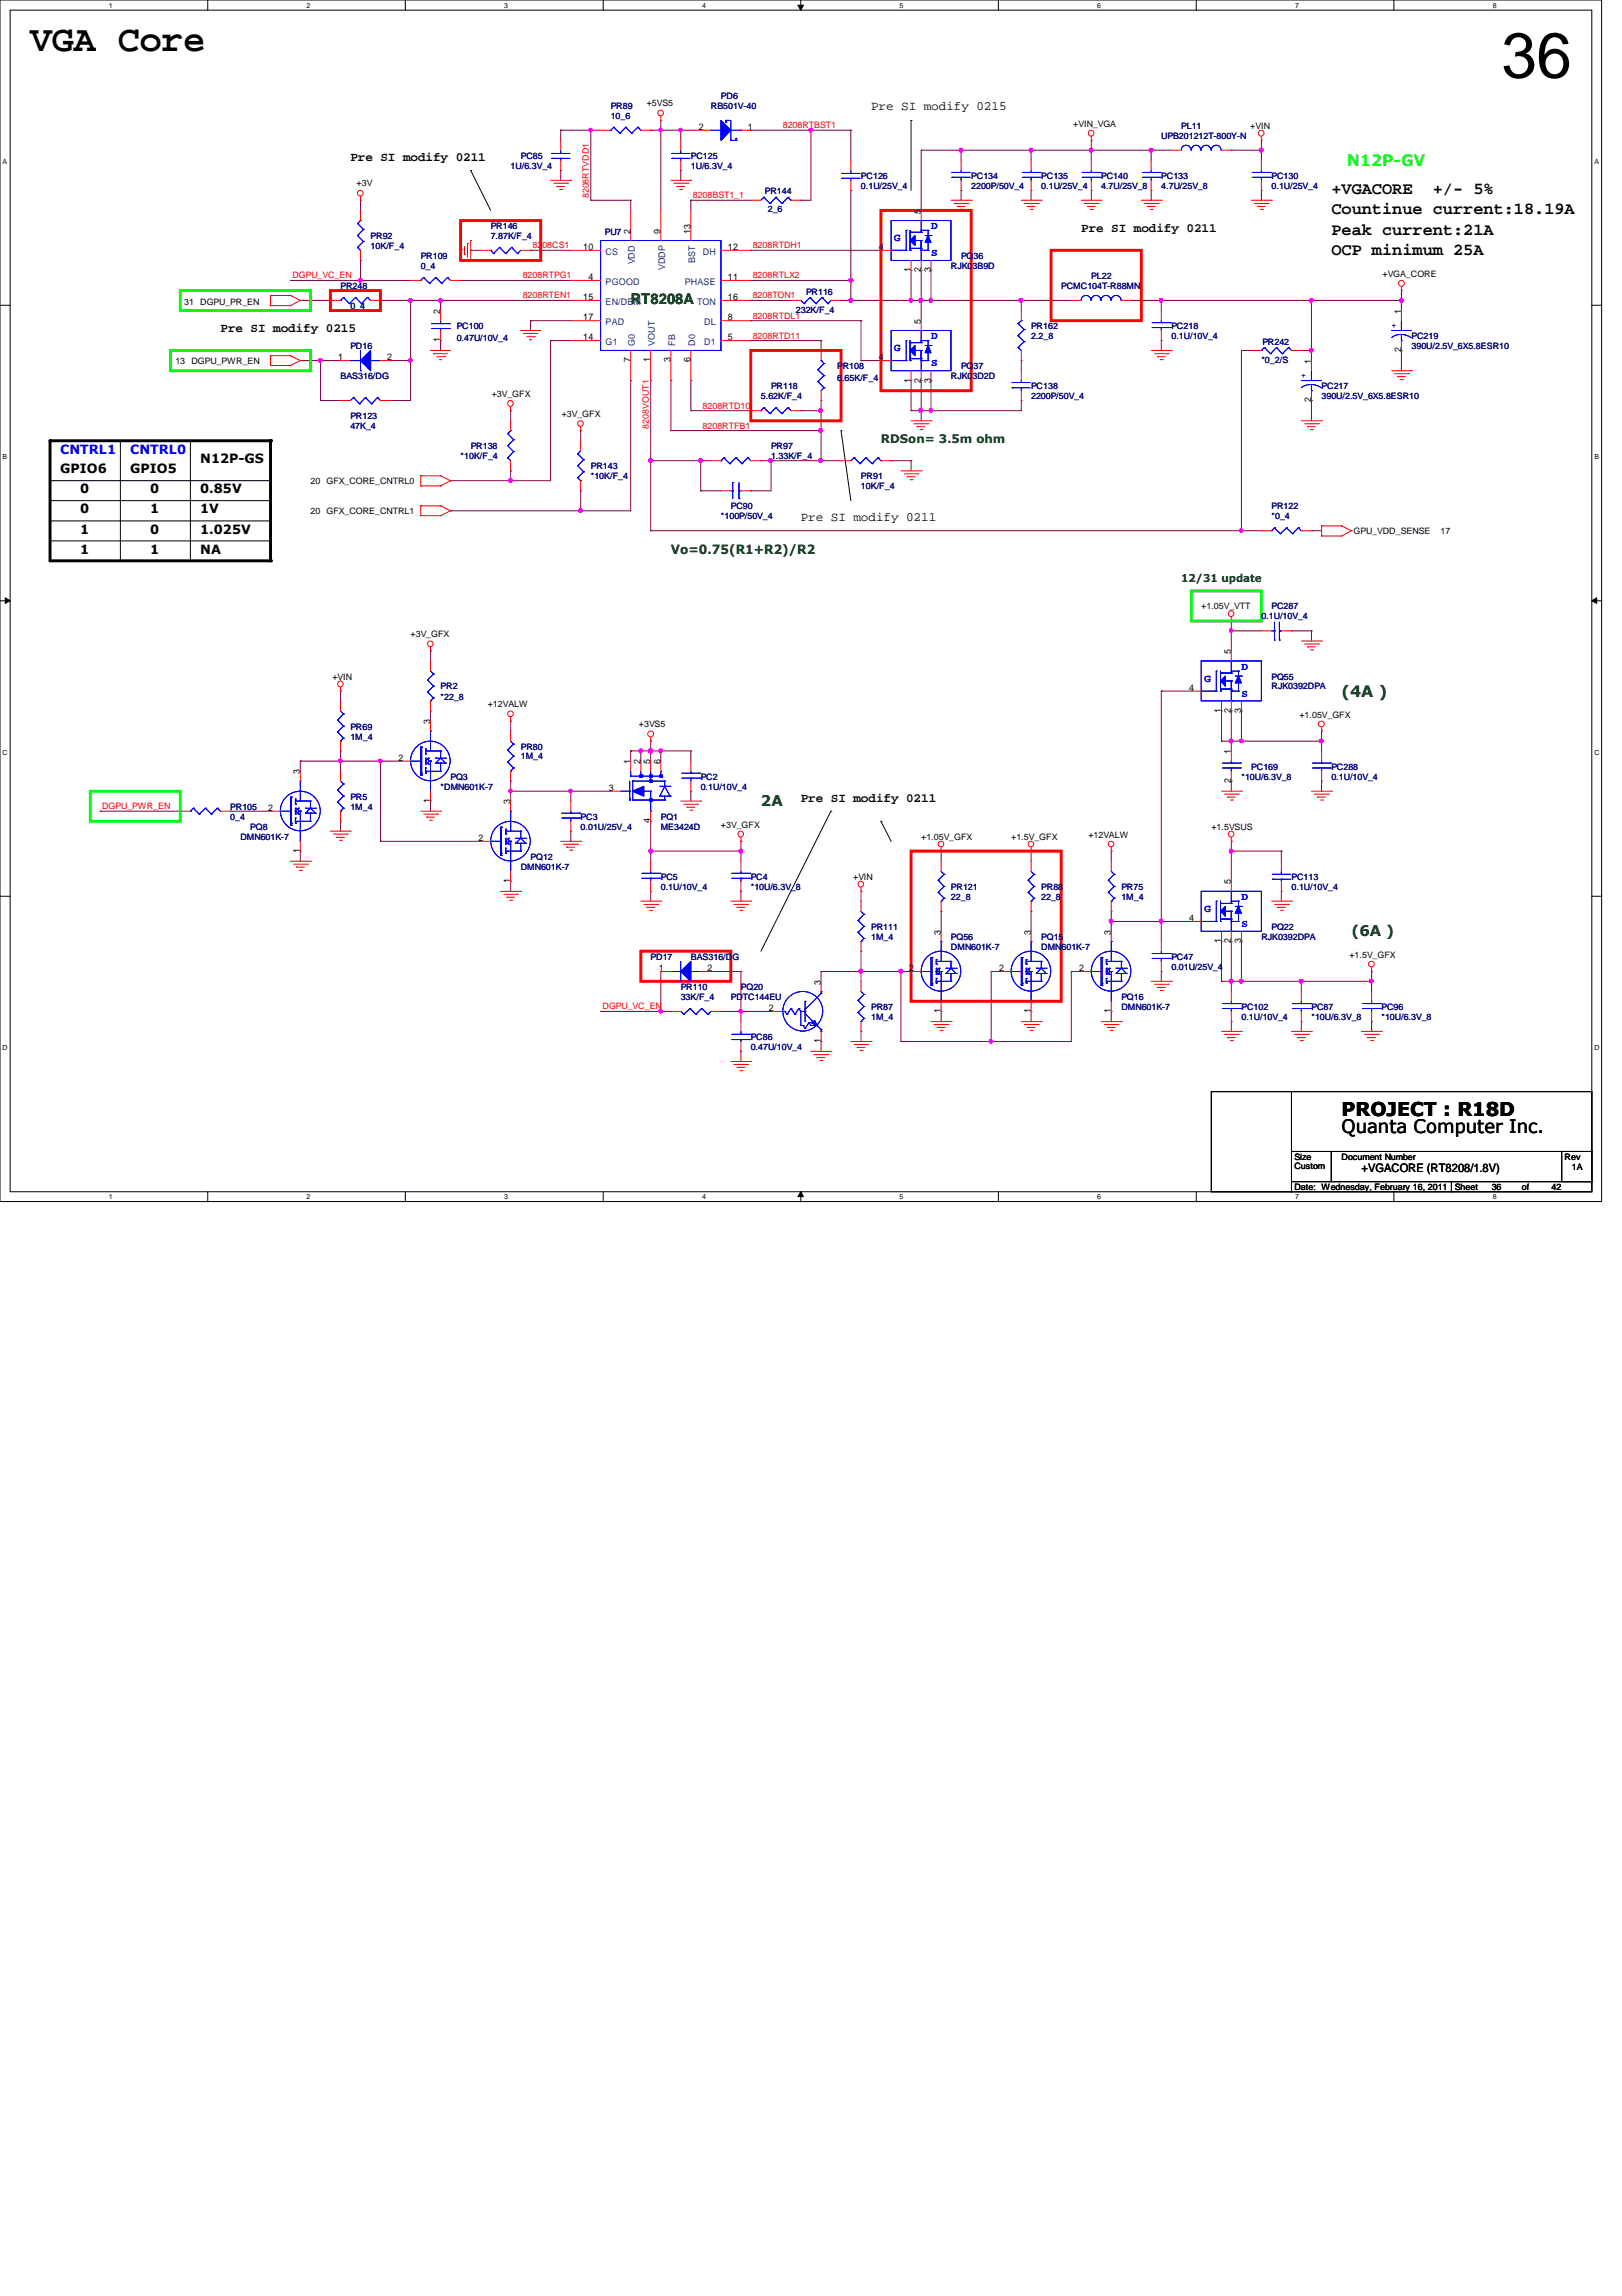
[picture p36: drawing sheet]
<svg xmlns="http://www.w3.org/2000/svg" width="210mm" height="297mm" viewBox="0 0 210 297" stroke-linecap="round" stroke-linejoin="round" font-family="sans-serif">
<defs><g id="words">
<text font-size="8.3" x="194.3" y="10">36</text>
<text font-size="4.8" x="3.9" y="6.6">VGA Core</text>
<text font-size="2.5" x="173.6" y="144.4">PROJECT : R18D</text>
<text font-size="2.4" x="173.6" y="146.6">Quanta Computer Inc.</text>
<g font-size="2.2">
<text x="172.3" y="27.7">Countinue current:18.19A</text>
<text x="172.3" y="25.1">+VGACORE</text>
<text x="185.4" y="25.1">+/- 5%</text>
<text x="172.3" y="32.9">OCP minimum 25A</text>
<text x="172.3" y="30.4">Peak current:21A</text>
</g>
<text font-size="2" fill="#00ff40" x="174.3" y="21.5">N12P-GV</text>
<text font-size="2" fill="#004000" x="173.6" y="90.2">(4A )</text>
<g font-size="1.9" fill="#004000">
<text x="81.6" y="39.4">RT8208A</text>
<text x="98.5" y="104.3">2A</text>
<text x="174.9" y="121.1">(6A )</text>
</g>
<g font-size="1.7">
<text x="112.7" y="14.3">Pre SI modify 0215</text>
<text x="45.3" y="20.9">Pre SI modify 0211</text>
<text x="139.9" y="30">Pre SI modify 0211</text>
<text x="28.5" y="42.9">Pre SI modify 0215</text>
<text x="25.9" y="59.9">N12P-GS</text>
<text x="7.8" y="61.3">GPIO6</text>
<text x="10.4" y="63.8">0</text>
<text x="16.8" y="61.3">GPIO5</text>
<text x="19.4" y="63.8">0</text>
<text x="25.9" y="63.8">0.85V</text>
<text x="10.4" y="71.6">1</text>
<text x="10.4" y="69">1</text>
<text x="10.4" y="66.4">0</text>
<text x="19.4" y="71.6">1</text>
<text x="19.4" y="66.4">1</text>
<text x="19.4" y="69">0</text>
<text x="25.9" y="71.6">NA</text>
<text x="25.9" y="69">1.025V</text>
<text x="25.9" y="66.4">1V</text>
<text x="103.6" y="67.4">Pre SI modify 0211</text>
<text x="103.6" y="103.8">Pre SI modify 0211</text>
</g>
<g font-size="1.7" fill="#00f">
<text x="7.8" y="58.7">CNTRL1</text>
<text x="16.8" y="58.7">CNTRL0</text>
</g>
<text font-size="1.7" fill="#004000" x="86.8" y="71.6">Vo=0.75(R1+R2)/R2</text>
<text font-size="1.5" fill="#004000" x="114" y="57.3">RDSon= 3.5m ohm</text>
<text font-size="1.5" x="176.2" y="151.7">+VGACORE (RT8208/1.8V)</text>
<g font-size="1.4" fill="#00f">
<text x="120.5" y="29.7">D</text>
<text x="115.7" y="31.2">G</text>
<text x="120.5" y="33.1">S</text>
<text x="115.7" y="45.5">G</text>
<text x="120.5" y="43.9">D</text>
<text x="120.5" y="47.4">S</text>
<text x="155.9" y="88.2">G</text>
<text x="160.7" y="86.7">D</text>
<text x="160.7" y="90.2">S</text>
<text x="155.9" y="118">G</text>
<text x="160.7" y="116.5">D</text>
<text x="160.7" y="119.9">S</text>
</g>
<text font-size="1.4" fill="#004000" x="152.9" y="75.3">12/31 update</text>
<g font-size="1.2">
<text x="90.4" y="16.8">2</text>
<text x="96.8" y="16.8">1</text>
<text x="119.2" y="27.6" transform="rotate(-90 119.2 27.6)">5</text>
<text x="75.5" y="32.3">10</text>
<text x="81.6" y="30.2" transform="rotate(-90 81.6 30.2)">2</text>
<text x="85.5" y="30.2" transform="rotate(-90 85.5 30.2)">9</text>
<text x="89.4" y="30.2" transform="rotate(-90 89.4 30.2)">13</text>
<text x="94.2" y="32.3">12</text>
<text x="113.7" y="32.3">4</text>
<text x="117.9" y="35.2" transform="rotate(-90 117.9 35.2)">1</text>
<text x="119.2" y="35.2" transform="rotate(-90 119.2 35.2)">2</text>
<text x="120.4" y="35.2" transform="rotate(-90 120.4 35.2)">3</text>
<text x="57" y="40.6" transform="rotate(-90 57 40.6)">2</text>
<text x="75.5" y="38.8">15</text>
<text x="75.5" y="41.4">17</text>
<text x="76.2" y="36.2">4</text>
<text x="94.2" y="41.4">8</text>
<text x="94.2" y="36.2">11</text>
<text x="94.2" y="38.8">16</text>
<text x="119.2" y="41.9" transform="rotate(-90 119.2 41.9)">5</text>
<text x="181.3" y="40.6" transform="rotate(-90 181.3 40.6)">1</text>
<text x="43.8" y="46.6">1</text>
<text x="50.1" y="46.6">2</text>
<text x="57" y="44.3" transform="rotate(-90 57 44.3)">1</text>
<text x="75.5" y="44">14</text>
<text x="81.6" y="46.9" transform="rotate(-90 81.6 46.9)">7</text>
<text x="84.2" y="46.9" transform="rotate(-90 84.2 46.9)">1</text>
<text x="86.8" y="46.9" transform="rotate(-90 86.8 46.9)">3</text>
<text x="89.4" y="46.9" transform="rotate(-90 89.4 46.9)">6</text>
<text x="94.2" y="44">5</text>
<text x="113.7" y="46.6">4</text>
<text x="169.7" y="47.1" transform="rotate(-90 169.7 47.1)">1</text>
<text x="181.3" y="45.6" transform="rotate(-90 181.3 45.6)">2</text>
<text x="117.9" y="49.5" transform="rotate(-90 117.9 49.5)">1</text>
<text x="119.2" y="49.5" transform="rotate(-90 119.2 49.5)">2</text>
<text x="120.4" y="49.5" transform="rotate(-90 120.4 49.5)">3</text>
<text x="169.7" y="52.1" transform="rotate(-90 169.7 52.1)">2</text>
<text x="153.9" y="89.4">4</text>
<text x="159.3" y="84.6" transform="rotate(-90 159.3 84.6)">5</text>
<text x="55.7" y="93.7" transform="rotate(-90 55.7 93.7)">3</text>
<text x="158" y="92.2" transform="rotate(-90 158 92.2)">1</text>
<text x="159.3" y="92.2" transform="rotate(-90 159.3 92.2)">2</text>
<text x="160.6" y="92.2" transform="rotate(-90 160.6 92.2)">3</text>
<text x="38.8" y="100.2" transform="rotate(-90 38.8 100.2)">3</text>
<text x="51.6" y="98.4">2</text>
<text x="81.6" y="98.9" transform="rotate(-90 81.6 98.9)">1</text>
<text x="82.9" y="98.9" transform="rotate(-90 82.9 98.9)">2</text>
<text x="84.2" y="98.9" transform="rotate(-90 84.2 98.9)">5</text>
<text x="85.5" y="98.9" transform="rotate(-90 85.5 98.9)">6</text>
<text x="159.3" y="101.3" transform="rotate(-90 159.3 101.3)">2</text>
<text x="159.3" y="97.6" transform="rotate(-90 159.3 97.6)">1</text>
<text x="34.7" y="104.9">2</text>
<text x="55.7" y="103.9" transform="rotate(-90 55.7 103.9)">1</text>
<text x="66" y="104.1" transform="rotate(-90 66 104.1)">3</text>
<text x="78.8" y="102.3">3</text>
<text x="84.2" y="106.5" transform="rotate(-90 84.2 106.5)">4</text>
<text x="38.8" y="110.4" transform="rotate(-90 38.8 110.4)">1</text>
<text x="61.9" y="108.8">2</text>
<text x="66" y="114.3" transform="rotate(-90 66 114.3)">1</text>
<text x="153.9" y="119.2">4</text>
<text x="159.3" y="114.4" transform="rotate(-90 159.3 114.4)">5</text>
<text x="85.3" y="125.6">1</text>
<text x="91.6" y="125.6">2</text>
<text x="117.6" y="125.6">2</text>
<text x="121.8" y="120.9" transform="rotate(-90 121.8 120.9)">3</text>
<text x="129.3" y="125.6">2</text>
<text x="133.4" y="120.9" transform="rotate(-90 133.4 120.9)">3</text>
<text x="139.7" y="125.6">2</text>
<text x="143.8" y="120.9" transform="rotate(-90 143.8 120.9)">3</text>
<text x="158" y="122" transform="rotate(-90 158 122)">1</text>
<text x="159.3" y="122" transform="rotate(-90 159.3 122)">2</text>
<text x="160.6" y="122" transform="rotate(-90 160.6 122)">3</text>
<text x="99.5" y="130.8">2</text>
<text x="106.2" y="127.4" transform="rotate(-90 106.2 127.4)">3</text>
<text x="121.8" y="131.1" transform="rotate(-90 121.8 131.1)">1</text>
<text x="133.4" y="131.1" transform="rotate(-90 133.4 131.1)">1</text>
<text x="143.8" y="131.1" transform="rotate(-90 143.8 131.1)">1</text>
<text x="106.2" y="135" transform="rotate(-90 106.2 135)">1</text>
</g>
<g font-size="1.2" fill="#004080">
<text x="78.4" y="32.9">CS</text>
<text x="82.2" y="34.2" transform="rotate(-90 82.2 34.2)">VDD</text>
<text x="86.1" y="35" transform="rotate(-90 86.1 35)">VDDP</text>
<text x="90" y="34" transform="rotate(-90 90 34)">BST</text>
<text x="91" y="32.9">DH</text>
<text x="78.4" y="36.8">PGOOD</text>
<text x="78.4" y="39.4">EN/DEM</text>
<text x="88.6" y="36.8">PHASE</text>
<text x="90.2" y="39.4">TON</text>
<text x="78.4" y="44.6">G1</text>
<text x="78.4" y="42">PAD</text>
<text x="82.2" y="44.7" transform="rotate(-90 82.2 44.7)">G0</text>
<text x="84.8" y="44.7" transform="rotate(-90 84.8 44.7)">VOUT</text>
<text x="87.4" y="44.7" transform="rotate(-90 87.4 44.7)">FB</text>
<text x="90" y="44.7" transform="rotate(-90 90 44.7)">D0</text>
<text x="91.1" y="44.6">D1</text>
<text x="91.1" y="42">DL</text>
</g>
<g font-size="1.1" fill="#000080">
<text x="79" y="14.1">PR89</text>
<text x="79" y="15.4">10_6</text>
<text x="92" y="14.1">RB501V-40</text>
<text x="93.3" y="12.8">PD6</text>
<text x="150.3" y="17.9">UPB201212T-800Y-N</text>
<text x="152.9" y="16.7">PL11</text>
<text x="66.1" y="21.8">1U/6.3V_4</text>
<text x="67.4" y="20.5">PC85</text>
<text x="89.4" y="20.5">PC125</text>
<text x="89.4" y="21.8">1U/6.3V_4</text>
<text x="111.4" y="23.2">PC126</text>
<text x="125.7" y="23.2">PC134</text>
<text x="134.7" y="23.2">PC135</text>
<text x="142.5" y="23.2">PC140</text>
<text x="150.3" y="23.2">PC133</text>
<text x="164.5" y="23.2">PC130</text>
<text x="63.5" y="29.6">PR146</text>
<text x="99" y="25.1">PR144</text>
<text x="99.4" y="27.4">2_6</text>
<text x="111.4" y="24.4">0.1U/25V_4</text>
<text x="125.7" y="24.4">2200P/50V_4</text>
<text x="134.7" y="24.4">0.1U/25V_4</text>
<text x="142.5" y="24.4">4.7U/25V_8</text>
<text x="150.3" y="24.4">4.7U/25V_8</text>
<text x="164.5" y="24.4">0.1U/25V_4</text>
<text x="48" y="30.9">PR92</text>
<text x="48" y="32.2">10K/F_4</text>
<text x="54.4" y="33.5">PR109</text>
<text x="54.4" y="34.8">0_4</text>
<text x="63.5" y="30.9">7.87K/F_4</text>
<text x="78.3" y="30.4">PU7</text>
<text x="123.1" y="34.8">RJK03B9D</text>
<text x="124.4" y="33.5">PQ36</text>
<text x="44.1" y="37.4">PR248</text>
<text x="45.3" y="40">0_4</text>
<text x="103" y="40.5">232K/F_4</text>
<text x="104.3" y="38.2">PR116</text>
<text x="137.3" y="37.4">PCMC104T-R88MN</text>
<text x="141.2" y="36.1">PL22</text>
<text x="45.3" y="45.2">PD16</text>
<text x="59.1" y="42.6">PC100</text>
<text x="59.1" y="44.1">0.47U/10V_4</text>
<text x="108.3" y="47.8">PR108</text>
<text x="124.4" y="47.8">PQ37</text>
<text x="133.4" y="42.6">PR162</text>
<text x="133.4" y="43.9">2.2_8</text>
<text x="151.6" y="42.6">PC218</text>
<text x="151.6" y="43.9">0.1U/10V_4</text>
<text x="163.2" y="47">*0_2/S</text>
<text x="163.4" y="44.7">PR242</text>
<text x="182.7" y="43.9">PC219</text>
<text x="182.7" y="45.2">390U/2.5V_6X5.8ESR10</text>
<text x="44.1" y="49.1">BAS316/DG</text>
<text x="98.5" y="51.6">5.62K/F_4</text>
<text x="99.8" y="50.3">PR118</text>
<text x="108.3" y="49.3">6.65K/F_4</text>
<text x="123.1" y="49.1">RJK03D2D</text>
<text x="133.4" y="50.3">PC138</text>
<text x="133.4" y="51.6">2200P/50V_4</text>
<text x="171" y="50.3">PC217</text>
<text x="171" y="51.6">390U/2.5V_6X5.8ESR10</text>
<text x="45.3" y="54.2">PR123</text>
<text x="45.3" y="55.5">47K_4</text>
<text x="59.6" y="59.4">*10K/F_4</text>
<text x="60.9" y="58.1">PR138</text>
<text x="99.8" y="58.1">PR97</text>
<text x="99.8" y="59.4">1.33K/F_4</text>
<text x="76.5" y="60.7">PR143</text>
<text x="76.5" y="62">*10K/F_4</text>
<text x="94.6" y="65.9">PC90</text>
<text x="111.4" y="62">PR91</text>
<text x="111.4" y="63.3">10K/F_4</text>
<text x="164.5" y="65.9">PR122</text>
<text x="93.3" y="67.2">*100P/50V_4</text>
<text x="164.5" y="67.2">*0_4</text>
<text x="163.2" y="80.1">0.1U/10V_4</text>
<text x="164.5" y="78.8">PC287</text>
<text x="57" y="89.2">PR2</text>
<text x="164.5" y="87.9">PQ55</text>
<text x="164.5" y="89.2">RJK0392DPA</text>
<text x="45.3" y="94.4">PR69</text>
<text x="45.3" y="95.7">1M_4</text>
<text x="57" y="90.5">*22_8</text>
<text x="58.3" y="100.9">PQ3</text>
<text x="67.4" y="97">PR80</text>
<text x="67.4" y="98.3">1M_4</text>
<text x="90.7" y="100.9">PC2</text>
<text x="160.7" y="100.9">*10U/6.3V_8</text>
<text x="161.9" y="99.6">PC169</text>
<text x="172.3" y="99.6">PC288</text>
<text x="172.3" y="100.9">0.1U/10V_4</text>
<text x="29.8" y="104.7">PR105</text>
<text x="29.8" y="106">0_4</text>
<text x="32.4" y="107.4">PQ8</text>
<text x="45.3" y="103.5">PR5</text>
<text x="45.3" y="104.7">1M_4</text>
<text x="57" y="102.2">*DMN601K-7</text>
<text x="75.1" y="106">PC3</text>
<text x="75.1" y="107.4">0.01U/25V_4</text>
<text x="85.5" y="106">PQ1</text>
<text x="85.5" y="107.4">ME3424D</text>
<text x="90.7" y="102.2">0.1U/10V_4</text>
<text x="31.1" y="108.6">DMN601K-7</text>
<text x="67.4" y="112.5">DMN601K-7</text>
<text x="68.7" y="111.2">PQ12</text>
<text x="85.5" y="113.8">PC5</text>
<text x="97.2" y="113.8">PC4</text>
<text x="167.1" y="113.8">PC113</text>
<text x="85.5" y="115.1">0.1U/10V_4</text>
<text x="97.2" y="115.1">*10U/6.3V_8</text>
<text x="123.1" y="115.1">PR121</text>
<text x="123.1" y="116.4">22_8</text>
<text x="134.7" y="115.1">PR88</text>
<text x="134.7" y="116.4">22_8</text>
<text x="145.1" y="115.1">PR75</text>
<text x="145.1" y="116.4">1M_4</text>
<text x="167.1" y="115.1">0.1U/10V_4</text>
<text x="84.2" y="124.2">PD17</text>
<text x="89.4" y="124.2">BAS316/DG</text>
<text x="112.7" y="120.3">PR111</text>
<text x="112.7" y="121.6">1M_4</text>
<text x="123.1" y="121.6">PQ56</text>
<text x="123.1" y="122.9">DMN601K-7</text>
<text x="134.7" y="121.6">PQ15</text>
<text x="134.7" y="122.9">DMN601K-7</text>
<text x="151.6" y="124.2">PC47</text>
<text x="151.6" y="125.5">0.01U/25V_4</text>
<text x="163.2" y="121.6">RJK0392DPA</text>
<text x="164.5" y="120.3">PQ22</text>
<text x="88.1" y="128.1">PR110</text>
<text x="88.1" y="129.4">33K/F_4</text>
<text x="94.6" y="129.4">PDTC144EU</text>
<text x="95.9" y="128.1">PQ20</text>
<text x="112.7" y="130.6">PR87</text>
<text x="112.7" y="132">1M_4</text>
<text x="145.1" y="129.4">PQ16</text>
<text x="145.1" y="130.6">DMN601K-7</text>
<text x="160.7" y="130.6">PC102</text>
<text x="160.7" y="132">0.1U/10V_4</text>
<text x="169.7" y="130.6">PC87</text>
<text x="169.7" y="132">*10U/6.3V_8</text>
<text x="178.8" y="130.6">PC96</text>
<text x="178.8" y="132">*10U/6.3V_8</text>
<text x="97.2" y="134.5">PC86</text>
<text x="97.2" y="135.8">0.47U/10V_4</text>
</g>
<g font-size="1.1">
<text x="83.7" y="13.7">+5VS5</text>
<text x="138.9" y="16.4">+VIN_VGA</text>
<text x="161.8" y="16.7">+VIN</text>
<text x="46.1" y="24">+3V</text>
<text x="178.9" y="35.8">+VGA_CORE</text>
<text x="23.8" y="39.5">31 DGPU_PR_EN</text>
<text x="22.7" y="47.1">13 DGPU_PWR_EN</text>
<text x="63.6" y="51.4">+3V_GFX</text>
<text x="72.7" y="54">+3V_GFX</text>
<text x="40.2" y="62.7">20 GFX_CORE_CNTRL0</text>
<text x="40.2" y="66.5">20 GFX_CORE_CNTRL1</text>
<text x="175.2" y="69.1">GPU_VDD_SENSE</text>
<text x="186.4" y="69.1">17</text>
<text x="53.1" y="82.5">+3V_GFX</text>
<text x="155.4" y="78.8">+1.05V_VTT</text>
<text x="43" y="87.9">+VIN</text>
<text x="63.1" y="91.5">+12VALW</text>
<text x="82.7" y="94.1">+3VS5</text>
<text x="168.1" y="92.8">+1.05V_GFX</text>
<text x="93.3" y="107.1">+3V_GFX</text>
<text x="156.8" y="107.4">+1.5VSUS</text>
<text x="110.4" y="113.8">+VIN</text>
<text x="119.2" y="108.6">+1.05V_GFX</text>
<text x="130.9" y="108.6">+1.5V_GFX</text>
<text x="140.8" y="108.4">+12VALW</text>
<text x="174.6" y="123.9">+1.5V_GFX</text>
<text x="167.5" y="150.1">Size</text>
<text x="167.5" y="154">Date: Wednesday, February 16, 2011</text>
<text x="167.5" y="151.3">Custom</text>
<text x="173.6" y="150.1">Document Number</text>
<text x="188.3" y="154">Sheet</text>
<text x="193" y="154">36</text>
<text x="196.9" y="154">of</text>
<text x="200.8" y="154">42</text>
<text x="202.5" y="150.1">Rev</text>
<text x="203.4" y="151.4">1A</text>
</g>
<g font-size="1.1" fill="#f00">
<text x="101.3" y="16.6">8208RTBST1</text>
<text x="76.2" y="25.7" transform="rotate(-90 76.2 25.7)">8208RTVDD1</text>
<text x="89.7" y="25.7">8208BST1_1</text>
<text x="68.9" y="32.1">8208CS1</text>
<text x="97.4" y="32.1">8208RTDH1</text>
<text x="37.8" y="36">DGPU_VC_EN</text>
<text x="67.6" y="38.6">8208RTEN1</text>
<text x="67.6" y="36">8208RTPG1</text>
<text x="97.4" y="38.6">8208TON1</text>
<text x="97.4" y="41.2">8208RTDL1</text>
<text x="97.4" y="36">8208RTLX2</text>
<text x="97.4" y="43.8">8208RTD11</text>
<text x="90.9" y="52.9">8208RTD10</text>
<text x="83.9" y="55.5" transform="rotate(-90 83.9 55.5)">8208VOUT1</text>
<text x="90.9" y="55.5">8208RTFB1</text>
<text x="13.2" y="104.7">DGPU_PWR_EN</text>
<text x="78" y="130.6">DGPU_VC_EN</text>
</g>
<g font-size="1.1" fill="#00f">
<text x="180.1" y="42.5">+</text>
<text x="168.4" y="48.9">+</text>
</g>
<g font-size=".9">
<text x="14.1" y="1">1</text>
<text x="39.7" y="1">2</text>
<text x="65.2" y="1">3</text>
<text x="90.8" y="1">4</text>
<text x="116.4" y="1">5</text>
<text x="142" y="1">6</text>
<text x="167.6" y="1">7</text>
<text x="193.2" y="1">8</text>
<text x=".3" y="21.2">A</text>
<text x="206.3" y="21.2">A</text>
<text x=".3" y="59.4">B</text>
<text x="206.3" y="59.4">B</text>
<text x=".3" y="97.6">C</text>
<text x="206.3" y="97.6">C</text>
<text x=".3" y="135.8">D</text>
<text x="206.3" y="135.8">D</text>
<text x="14.1" y="155.2">1</text>
<text x="39.7" y="155.2">2</text>
<text x="65.2" y="155.2">3</text>
<text x="90.8" y="155.2">4</text>
<text x="116.4" y="155.2">5</text>
<text x="142" y="155.2">6</text>
<text x="167.6" y="155.2">7</text>
<text x="193.2" y="155.2">8</text>
</g>
</g></defs>
<path d="M0 0h207.3v155.4h-207.3zM1.3 1.3h204.7v152.9h-204.7z" fill="none" stroke="#000" stroke-width=".13"/>
<g fill="#fff">
<path d="M14.1 .2h.5v1h-.5z"/>
<path d="M14.1 154.3h.5v1.1h-.5z"/>
</g>
<path d="M26.9 0v1.3M26.9 154.2v1.3" fill="none" stroke="#000" stroke-width=".13"/>
<g fill="#fff">
<path d="M39.7 .2h.5v1h-.5z"/>
<path d="M39.7 154.3h.5v1.1h-.5z"/>
</g>
<path d="M52.5 0v1.3M52.5 154.2v1.3" fill="none" stroke="#000" stroke-width=".13"/>
<g fill="#fff">
<path d="M65.2 .2h.5v1h-.5z"/>
<path d="M65.2 154.3h.5v1.1h-.5z"/>
</g>
<path d="M78.1 0v1.3M78.1 154.2v1.3" fill="none" stroke="#000" stroke-width=".13"/>
<g fill="#fff">
<path d="M90.8 .2h.6v1h-.6z"/>
<path d="M90.8 154.3h.6v1.1h-.6z"/>
</g>
<path d="M103.6 0v1.3M103.3 .7h.7l-.4 .6zM103.6 154.2l.4 .6h-.7zM103.6 154.2v1.3" fill="none" stroke="#000" stroke-width=".13"/>
<path d="M103.3 .7h.7l-.4 .6zM103.6 154.2l.4 .6h-.7z" fill="#000"/>
<g fill="#fff">
<path d="M116.4 .2h.5v1h-.5z"/>
<path d="M116.4 154.3h.5v1.1h-.5z"/>
</g>
<path d="M129.2 0v1.3M129.2 154.2v1.3" fill="none" stroke="#000" stroke-width=".13"/>
<g fill="#fff">
<path d="M142 .2h.5v1h-.5z"/>
<path d="M142 154.3h.5v1.1h-.5z"/>
</g>
<path d="M154.8 0v1.3M154.8 154.2v1.3" fill="none" stroke="#000" stroke-width=".13"/>
<g fill="#fff">
<path d="M167.6 .2h.5v1h-.5z"/>
<path d="M167.6 154.3h.5v1.1h-.5z"/>
</g>
<path d="M180.4 0v1.3M180.4 154.2v1.3" fill="none" stroke="#000" stroke-width=".13"/>
<g fill="#fff">
<path d="M193.2 .2h.5v1h-.5z"/>
<path d="M193.2 154.3h.5v1.1h-.5z"/>
<path d="M.3 20.4h.6v1h-.6z"/>
<path d="M206.3 20.4h.6v1h-.6z"/>
<path d="M.3 58.6h.6v1h-.6z"/>
<path d="M206.3 58.6h.6v1h-.6z"/>
</g>
<path d="M0 39.5h1.3M206 39.5h1.3" fill="none" stroke="#000" stroke-width=".13"/>
<g fill="#fff">
<path d="M.3 96.8h.7v1h-.7z"/>
<path d="M206.3 96.8h.7v1h-.7z"/>
</g>
<path d="M0 77.7h1.3M.7 77.3l.6 .4-.6 .4zM206 77.7l.6-.4v.8zM206 77.7h1.3" fill="none" stroke="#000" stroke-width=".13"/>
<path d="M.7 77.3l.6 .4-.6 .4zM206 77.7l.6-.4v.8z" fill="#000"/>
<g fill="#fff">
<path d="M.3 135h.7v1.1h-.7z"/>
<path d="M206.3 135h.7v1.1h-.7z"/>
</g>
<path d="M0 116h1.3M206 116h1.3" fill="none" stroke="#000" stroke-width=".13"/>
<path d="M46.7 36.3h.1M46.7 36.3h6.4M29.8 104.9h.1M29.8 104.9h5.2" fill="none" stroke="#800040" stroke-width=".13"/>
<path d="M46.5 36.1h.3l.1 .1-.1 .2-.2 .1-.1-.1z" fill-rule="evenodd" fill="#f0f"/>
<path d="M46.5 36.1h.3l.1 .1-.1 .2-.2 .1-.1-.1z" fill="none" stroke="#f0f" stroke-width=".13"/>
<path d="M141.2 19.4h.1M141.2 19.4v1.3M141.2 24.6h.1M141.2 24.6v1.3" fill="none" stroke="#800040" stroke-width=".13"/>
<path d="M141 19.2h.2l.2 .1v.3l-.2 .1-.2-.1z" fill-rule="evenodd" fill="#f0f"/>
<path d="M141 19.2h.2l.2 .1v.3l-.2 .1-.2-.1z" fill="none" stroke="#f0f" stroke-width=".13"/>
<path d="M141.2 19.4h.1M141.2 19.4h7.8M181.4 38.9h.1M181.4 38.9v1.3" fill="none" stroke="#800040" stroke-width=".13"/>
<circle cx="149" cy="19.4" r=".26" fill="#f0f"/>
<circle cx="149" cy="19.4" r=".26" fill="none" stroke="#f0f" stroke-width=".13"/>
<path d="M149 19.4h.1M149 19.4v1.3M37.6 36.3h.1M46.7 33.7h.1M46.7 33.7v2.6h-9.1M120.5 38.9h.1M120.5 38.9h11.7M133.4 24.6h.1M133.4 24.6v1.3M149 24.6h.1M149 24.6v1.3" fill="none" stroke="#800040" stroke-width=".13"/>
<path d="M120.3 38.7l.1-.1 .3 .1-.1 .3-.2 .1-.1-.1z" fill-rule="evenodd" fill="#f0f"/>
<path d="M120.3 38.7l.1-.1 .3 .1-.1 .3-.2 .1-.1-.1z" fill="none" stroke="#f0f" stroke-width=".13"/>
<path d="M85.5 97.2h.1M85.5 97.2h3.9" fill="none" stroke="#800040" stroke-width=".13"/>
<path d="M85.3 97l.2-.1 .2 .1-.1 .3-.1 .1-.2-.1z" fill-rule="evenodd" fill="#f0f"/>
<path d="M85.3 97l.2-.1 .2 .1-.1 .3-.1 .1-.2-.1z" fill="none" stroke="#f0f" stroke-width=".13"/>
<path d="M81.6 97.2h.1M81.6 97.2v1.3M82.9 97.2h.1M84.2 95.9h.1M84.2 95.9v1.3h-1.3" fill="none" stroke="#800040" stroke-width=".13"/>
<circle cx="84.2" cy="97.2" r=".26" fill="#f0f"/>
<circle cx="84.2" cy="97.2" r=".26" fill="none" stroke="#f0f" stroke-width=".13"/>
<path d="M82.7 97l.2-.1 .2 .1v.3l-.2 .1-.2-.1z" fill-rule="evenodd" fill="#f0f"/>
<path d="M82.7 97l.2-.1 .2 .1v.3l-.2 .1-.2-.1z" fill="none" stroke="#f0f" stroke-width=".13"/>
<path d="M82.9 97.2h.1M82.9 97.2v1.3M66.1 101h.1M66.1 102.4h.1M66.1 101v2.6M66.1 102.4h7.8M73.9 102.4h.1M73.9 107.5h.1M73.9 102.4v1.2M73.9 107.5v1.3" fill="none" stroke="#800040" stroke-width=".13"/>
<circle cx="73.8" cy="102.3" r=".25" fill="#f0f"/>
<circle cx="73.8" cy="102.3" r=".25" fill="none" stroke="#f0f" stroke-width=".13"/>
<path d="M65.9 102.2h.3l.1 .1-.1 .2-.2 .1-.1-.1z" fill-rule="evenodd" fill="#f0f"/>
<path d="M65.9 102.2h.3l.1 .1-.1 .2-.2 .1-.1-.1z" fill="none" stroke="#f0f" stroke-width=".13"/>
<path d="M66.1 93.3h.1M66.1 93.3v1.3M66.1 114h.1M66.1 114v1.3M73.9 102.4h.1M73.9 102.4h5.1M84.2 106.3h.1M84.2 106.3v3.8" fill="none" stroke="#800040" stroke-width=".13"/>
<circle cx="84.2" cy="110.1" r=".26" fill="#f0f"/>
<circle cx="84.2" cy="110.1" r=".26" fill="none" stroke="#f0f" stroke-width=".13"/>
<g fill="none" stroke="#800040" stroke-width=".13">
<path d="M60.9 32.4h.1M60.9 32.4h1.3M68.7 32.4h.1M68.7 32.4h5.2M97.2 38.9h.1M97.2 38.9h5.2M150.3 38.9h.1M150.3 38.9h19.4M169.7 51.8h.1M169.7 51.8v2.6M38.9 98.5h.1M38.9 98.5v1.3"/>
<path d="M38.9 98.5h5.2M44.1 97.2h.1M44.1 98.5h.1M44.1 89.4h.1M44.1 89.4v1.3M44.1 97.2v2.6M85.5 97.2h.1M85.5 97.2v1.3M89.4 97.2h.1M89.4 97.2v1.3M38.9 110.1h.1M38.9 110.1v1.3"/>
<path d="M44.1 106.3h.1M44.1 106.3v1.2M84.2 110.1h.1M84.2 115.3h.1M84.2 110.1v1.3M84.2 115.3v1.3M89.4 102.4h.1M89.4 102.4v1.2"/>
</g>
<path d="M150.1 38.7l.1-.1 .3 .1-.1 .3-.2 .1-.1-.1z" fill-rule="evenodd" fill="#f0f"/>
<path d="M150.1 38.7l.1-.1 .3 .1-.1 .3-.2 .1-.1-.1z" fill="none" stroke="#f0f" stroke-width=".13"/>
<g fill="none" stroke="#800040" stroke-width=".13">
<path d="M76.5 16.8h.1M76.5 16.8v9.1M85.5 15.6h.1M85.5 16.8h.1M85.5 15.6v11.6M89.4 25.9h.1M89.4 25.9v1.3M89.4 25.9h7.8M97.2 32.4h.1M97.2 32.4h16.8M103.6 25.9h.1M103.6 25.9h1.3"/>
<path d="M84.2 49.2h.1M84.2 49.2v10.4M115.3 59.6h.1M115.3 59.6h2.6M117.9 59.6h.1M117.9 59.6v1.3"/>
</g>
<path d="M85.3 16.7h.3l.1 .1-.1 .2-.1 .1-.2-.1z" fill-rule="evenodd" fill="#f0f"/>
<path d="M85.3 16.7h.3l.1 .1-.1 .2-.1 .1-.2-.1z" fill="none" stroke="#f0f" stroke-width=".13"/>
<path d="M104.9 16.8h.1M104.9 16.8v9.1M97.2 44.1h.1M97.2 44.1h9.1M106.3 55.7h.1M106.3 55.7v3.9" fill="none" stroke="#800040" stroke-width=".13"/>
<path d="M104.7 16.7h.4l.1 .1-.1 .2-.2 .1-.2-.1z" fill-rule="evenodd" fill="#f0f"/>
<path d="M104.7 16.7h.4l.1 .1-.1 .2-.2 .1-.2-.1z" fill="none" stroke="#f0f" stroke-width=".13"/>
<path d="M104.9 16.8h.1M104.9 16.8h5.2M84.2 59.6h.1M84.2 59.6v9.1" fill="none" stroke="#800040" stroke-width=".13"/>
<circle cx="84.2" cy="59.6" r=".25" fill="#f0f"/>
<circle cx="84.2" cy="59.6" r=".25" fill="none" stroke="#f0f" stroke-width=".13"/>
<path d="M97.2 16.8h.1M97.2 16.8h7.7M106.3 59.6h.1M106.3 59.6h2.5" fill="none" stroke="#800040" stroke-width=".13"/>
<circle cx="106.2" cy="59.6" r=".25" fill="#f0f"/>
<circle cx="106.2" cy="59.6" r=".25" fill="none" stroke="#f0f" stroke-width=".13"/>
<path d="M57 38.9h.1M57 38.9h16.9M90.7 63.5h.1M90.7 63.5h2.6" fill="none" stroke="#800040" stroke-width=".13"/>
<path d="M56.8 38.7l.2-.1 .2 .1v.3l-.2 .1-.2-.1z" fill-rule="evenodd" fill="#f0f"/>
<path d="M56.8 38.7l.2-.1 .2 .1v.3l-.2 .1-.2-.1z" fill="none" stroke="#f0f" stroke-width=".13"/>
<g fill="none" stroke="#800040" stroke-width=".13">
<path d="M72.6 16.8h.1M72.6 16.8v1.4M88.1 16.8h.1M88.1 16.8h2.6M59.6 36.3h.1M59.6 36.3h14.3M110.1 38.9h.1M117.9 35h.1M117.9 35v3.9h-7.8M119.2 35h.1M119.2 35v3.9M117.9 49.2h.1"/>
<path d="M117.9 53.1h.1M117.9 49.2v3.9M117.9 53.1h1.3"/>
</g>
<path d="M117.7 38.7l.2-.1 .2 .1-.1 .3-.1 .1-.2-.1z" fill-rule="evenodd" fill="#f0f"/>
<path d="M117.7 38.7l.2-.1 .2 .1-.1 .3-.1 .1-.2-.1z" fill="none" stroke="#f0f" stroke-width=".13"/>
<path d="M120.5 49.2h.1M120.5 49.2v3.9" fill="none" stroke="#800040" stroke-width=".13"/>
<path d="M120.3 52.9h.3l.1 .2-.1 .2h-.2h-.1z" fill-rule="evenodd" fill="#f0f"/>
<path d="M120.3 52.9h.3l.1 .2-.1 .2h-.2h-.1z" fill="none" stroke="#f0f" stroke-width=".13"/>
<path d="M119.2 19.4h.1M119.2 19.4h14.2M124.4 19.4h.1M124.4 19.4v1.3" fill="none" stroke="#800040" stroke-width=".13"/>
<path d="M124.2 19.2h.1l.2 .1v.3l-.2 .1-.1-.1z" fill-rule="evenodd" fill="#f0f"/>
<path d="M124.2 19.2h.1l.2 .1v.3l-.2 .1-.1-.1z" fill="none" stroke="#f0f" stroke-width=".13"/>
<path d="M72.6 16.8h.1M72.6 16.8h3.9M133.4 19.4h.1M133.4 19.4v1.3" fill="none" stroke="#800040" stroke-width=".13"/>
<path d="M76.3 16.7h.3l.1 .1-.1 .2-.2 .1-.1-.1z" fill-rule="evenodd" fill="#f0f"/>
<path d="M76.3 16.7h.3l.1 .1-.1 .2-.2 .1-.1-.1z" fill="none" stroke="#f0f" stroke-width=".13"/>
<path d="M117.9 38.9h.1M117.9 38.9h1.3M119.2 38.9h.1M119.2 38.9v2.6M119.2 53.1h.1M119.2 49.2h.1M119.2 49.2v5.2M119.2 53.1h1.3" fill="none" stroke="#800040" stroke-width=".13"/>
<circle cx="119.2" cy="53.1" r=".25" fill="#f0f"/>
<circle cx="119.2" cy="53.1" r=".25" fill="none" stroke="#f0f" stroke-width=".13"/>
<path d="M110.1 16.8h.1M110.1 16.8v3.9M124.4 24.6h.1M124.4 24.6v1.3M132.2 38.9h.1M132.2 38.9v1.3M132.2 38.9h6.4M132.2 51.8h.1M132.2 51.8v1.3" fill="none" stroke="#800040" stroke-width=".13"/>
<circle cx="132.1" cy="38.9" r=".26" fill="#f0f"/>
<circle cx="132.1" cy="38.9" r=".26" fill="none" stroke="#f0f" stroke-width=".13"/>
<path d="M57 44.1h.1M57 44.1v1.2M169.7 45.3h.1M169.7 45.3v1.4" fill="none" stroke="#800040" stroke-width=".13"/>
<path d="M169.5 45.1h.2l.2 .1-.1 .3-.1 .1-.2-.1z" fill-rule="evenodd" fill="#f0f"/>
<path d="M169.5 45.1h.2l.2 .1-.1 .3-.1 .1-.2-.1z" fill="none" stroke="#f0f" stroke-width=".13"/>
<path d="M110.1 36.3h.1M110.1 36.3v2.6" fill="none" stroke="#800040" stroke-width=".13"/>
<circle cx="110.1" cy="38.9" r=".26" fill="#f0f"/>
<circle cx="110.1" cy="38.9" r=".26" fill="none" stroke="#f0f" stroke-width=".13"/>
<circle cx="110.1" cy="36.2" r=".25" fill="#f0f"/>
<circle cx="110.1" cy="36.2" r=".25" fill="none" stroke="#f0f" stroke-width=".13"/>
<path d="M76.5 25.9h.1M76.5 25.9h5.1M81.6 25.9h.1M81.6 25.9v1.3M110.1 24.6h.1M110.1 24.6v11.7" fill="none" stroke="#800040" stroke-width=".13"/>
<circle cx="110.1" cy="36.2" r=".25" fill="#f0f"/>
<circle cx="110.1" cy="36.2" r=".25" fill="none" stroke="#f0f" stroke-width=".13"/>
<path d="M76.5 16.8h.1M76.5 16.8h1.2M84.2 16.8h.1M84.2 16.8h1.3M119.2 38.9h.1M119.2 38.9h1.3M97.2 41.5h.1M97.2 41.5h14.2" fill="none" stroke="#800040" stroke-width=".13"/>
<circle cx="119.2" cy="38.9" r=".26" fill="#f0f"/>
<circle cx="119.2" cy="38.9" r=".26" fill="none" stroke="#f0f" stroke-width=".13"/>
<path d="M46.7 25.9h.1M46.7 25.9v1.3M120.5 35h.1M120.5 35v3.9M86.8 49.2h.1M86.8 49.2v6.5M89.4 53.1h.1M89.4 49.2h.1M89.4 53.1h7.8M89.4 49.2v3.9M90.7 59.6h.1M90.7 59.6h1.3" fill="none" stroke="#800040" stroke-width=".13"/>
<circle cx="90.7" cy="59.6" r=".25" fill="#f0f"/>
<circle cx="90.7" cy="59.6" r=".25" fill="none" stroke="#f0f" stroke-width=".13"/>
<g fill="none" stroke="#800040" stroke-width=".13">
<path d="M57 38.9h.1M57 38.9v1.3M97.2 36.3h.1M97.2 36.3h12.9M68.7 41.5h.1M68.7 41.5h5.2M68.7 41.5v1.3M81.6 49.2h.1M81.6 49.2v16.9M111.4 46.7h.1M111.4 41.5h.1M111.4 46.7h2.6"/>
<path d="M111.4 41.5v5.2M132.2 46.7h.1M132.2 46.7v1.3M84.2 68.7h.1M84.2 68.7h76.5"/>
</g>
<path d="M160.5 68.5h.3l.1 .1-.1 .2-.2 .1-.1-.1z" fill-rule="evenodd" fill="#f0f"/>
<path d="M160.5 68.5h.3l.1 .1-.1 .2-.2 .1-.1-.1z" fill="none" stroke="#f0f" stroke-width=".13"/>
<path d="M85.5 16.8h.1M85.5 16.8h2.6M88.1 16.8h.1M88.1 16.8v1.4M88.1 22.1h.1M88.1 22.1v1.2" fill="none" stroke="#800040" stroke-width=".13"/>
<path d="M87.9 16.7h.3l.1 .1-.1 .2-.1 .1-.2-.1z" fill-rule="evenodd" fill="#f0f"/>
<path d="M87.9 16.7h.3l.1 .1-.1 .2-.1 .1-.2-.1z" fill="none" stroke="#f0f" stroke-width=".13"/>
<path d="M72.6 22.1h.1M72.6 22.1v1.2M108.8 38.9h.1M108.8 38.9h1.3M120.5 53.1h.1M120.5 53.1h11.7M66.1 62.2h.1M66.1 62.2h5.1" fill="none" stroke="#800040" stroke-width=".13"/>
<path d="M65.9 62h.3l.1 .1-.1 .2-.2 .1-.1-.1z" fill-rule="evenodd" fill="#f0f"/>
<path d="M65.9 62h.3l.1 .1-.1 .2-.2 .1-.1-.1z" fill="none" stroke="#f0f" stroke-width=".13"/>
<g fill="none" stroke="#800040" stroke-width=".13">
<path d="M119.2 19.4v7.8M119.2 27.2h.1M71.2 44.1h.1M71.2 44.1v18.1M71.2 44.1h2.7M49.2 98.5h.1M49.2 98.5h2.6M55.7 84.2h.1M55.7 92h.1M55.7 84.2v1.3M55.7 92v1.3M55.7 103.6h.1"/>
<path d="M55.7 103.6v1.3"/>
</g>
<path d="M49 98.3h.4v.1v.2l-.2 .1-.2-.1z" fill-rule="evenodd" fill="#f0f"/>
<path d="M49 98.3h.4v.1v.2l-.2 .1-.2-.1z" fill="none" stroke="#f0f" stroke-width=".13"/>
<path d="M44.1 98.5h.1M44.1 98.5h5.1M49.2 98.5h.1M49.2 98.5v10.3" fill="none" stroke="#800040" stroke-width=".13"/>
<path d="M43.9 98.3h.3l.1 .1-.1 .2-.2 .1-.1-.1z" fill-rule="evenodd" fill="#f0f"/>
<path d="M43.9 98.3h.3l.1 .1-.1 .2-.2 .1-.1-.1z" fill="none" stroke="#f0f" stroke-width=".13"/>
<path d="M159.3 19.4h.1M163.2 18.2h.1M163.2 18.2v1.2h-3.9M49.2 108.8h.1M49.2 108.8h13" fill="none" stroke="#800040" stroke-width=".13"/>
<path d="M163 19.2h.2l.2 .1v.3l-.2 .1-.2-.1z" fill-rule="evenodd" fill="#f0f"/>
<path d="M163 19.2h.2l.2 .1v.3l-.2 .1-.2-.1z" fill="none" stroke="#f0f" stroke-width=".13"/>
<path d="M149 19.4h.1M149 19.4h2.6M95.9 110.1h.1M95.9 110.1v1.3" fill="none" stroke="#800040" stroke-width=".13"/>
<path d="M95.7 109.9h.1l.3 .1-.1 .3-.2 .1-.1-.1z" fill-rule="evenodd" fill="#f0f"/>
<path d="M95.7 109.9h.1l.3 .1-.1 .3-.2 .1-.1-.1z" fill="none" stroke="#f0f" stroke-width=".13"/>
<g fill="none" stroke="#800040" stroke-width=".13">
<path d="M160.7 45.3h.1M160.7 45.3h1.2M160.7 45.3v23.4M168.4 45.3h.1M168.4 45.3h1.3M95.9 115.3h.1M95.9 115.3v1.3M85.5 130.9h.1M85.5 130.9h1.3M93.3 130.9h.1M93.3 130.9h2.6M95.9 136h.1"/>
<path d="M95.9 136v1.3M168.4 127h.1M168.4 132.2h.1M168.4 127v1.3M168.4 132.2v1.2"/>
</g>
<path d="M85.3 130.7h.3l.1 .1-.1 .2-.1 .1-.2-.1z" fill-rule="evenodd" fill="#f0f"/>
<path d="M85.3 130.7h.3l.1 .1-.1 .2-.1 .1-.2-.1z" fill="none" stroke="#f0f" stroke-width=".13"/>
<path d="M95.9 130.9h.1M95.9 130.9v1.3" fill="none" stroke="#800040" stroke-width=".13"/>
<path d="M95.7 130.7h.3l.1 .1-.1 .2-.2 .1-.1-.1z" fill-rule="evenodd" fill="#f0f"/>
<path d="M95.7 130.7h.3l.1 .1-.1 .2-.2 .1-.1-.1z" fill="none" stroke="#f0f" stroke-width=".13"/>
<path d="M159.3 110.1h.1M159.3 110.1v3.9M159.3 110.1h6.5M138.6 125.7h.1M138.6 125.7h1.3M158.1 127h.1M158.1 127h1.2M159.3 127h.1M159.3 127v1.3" fill="none" stroke="#800040" stroke-width=".13"/>
<path d="M159.1 109.9h.2l.2 .1v.3l-.2 .1-.2-.1z" fill-rule="evenodd" fill="#f0f"/>
<path d="M159.1 109.9h.2l.2 .1v.3l-.2 .1-.2-.1z" fill="none" stroke="#f0f" stroke-width=".13"/>
<path d="M165.8 115.3h.1M165.8 115.3v1.3M111.4 123.1h.1M111.4 123.1v2.6M128.3 134.7h.1M128.3 134.7h10.3M158.1 121.8h.1M158.1 121.8v5.2M160.7 121.8h.1M160.7 121.8v5.2" fill="none" stroke="#800040" stroke-width=".13"/>
<path d="M128.1 134.6h.3l.1 .1-.1 .2-.2 .1-.1-.1z" fill-rule="evenodd" fill="#f0f"/>
<path d="M128.1 134.6h.3l.1 .1-.1 .2-.2 .1-.1-.1z" fill="none" stroke="#f0f" stroke-width=".13"/>
<path d="M159.3 108.8h.1M159.3 108.8v1.3M159.3 121.8h.1M159.3 121.8v5.2" fill="none" stroke="#800040" stroke-width=".13"/>
<path d="M159.1 126.8h.4l.1 .1-.1 .2-.2 .1-.2-.1z" fill-rule="evenodd" fill="#f0f"/>
<path d="M159.1 126.8h.4l.1 .1-.1 .2-.2 .1-.2-.1z" fill="none" stroke="#f0f" stroke-width=".13"/>
<path d="M150.3 119.2h.1M150.3 119.2h3.9M165.8 110.1h.1M165.8 110.1v1.3M159.3 132.2h.1M159.3 127h.1M159.3 132.2v1.2M159.3 127h1.4" fill="none" stroke="#800040" stroke-width=".13"/>
<path d="M160.5 126.8h.3l.1 .1-.1 .2-.2 .1-.1-.1z" fill-rule="evenodd" fill="#f0f"/>
<path d="M160.5 126.8h.3l.1 .1-.1 .2-.2 .1-.1-.1z" fill="none" stroke="#f0f" stroke-width=".13"/>
<path d="M159.1 126.8h.4l.1 .1-.1 .2-.2 .1-.2-.1z" fill-rule="evenodd" fill="#f0f"/>
<path d="M159.1 126.8h.4l.1 .1-.1 .2-.2 .1-.2-.1z" fill="none" stroke="#f0f" stroke-width=".13"/>
<path d="M111.4 125.7h.1M111.4 125.7h5.2" fill="none" stroke="#800040" stroke-width=".13"/>
<path d="M111.2 125.5l.2-.1 .2 .1v.3l-.2 .1-.2-.1z" fill-rule="evenodd" fill="#f0f"/>
<path d="M111.2 125.5l.2-.1 .2 .1v.3l-.2 .1-.2-.1z" fill="none" stroke="#f0f" stroke-width=".13"/>
<g fill="none" stroke="#800040" stroke-width=".13">
<path d="M111.4 115.3h.1M111.4 115.3v1.3M133.4 117.9h.1M133.4 110.1h.1M133.4 110.1v1.3M133.4 117.9v2.6M143.8 117.9h.1M143.8 110.1h.1M143.8 119.2h.1M143.8 110.1v1.3M143.8 117.9v1.3M143.8 119.2h6.5"/>
<path d="M150.3 119.2h.1M150.3 119.2v2.6M106.3 134.7h.1M106.3 125.7h.1M106.3 134.7v1.3M106.3 125.7h5.1M111.4 133.4h.1M111.4 125.7h.1M111.4 125.7v1.3M111.4 133.4v1.3M133.4 130.9h.1M133.4 130.9v1.3"/>
<path d="M138.6 125.7h.1M138.6 125.7v9M143.8 130.9h.1M143.8 130.9v1.3M150.3 125.7h.1M150.3 125.7v1.3"/>
</g>
<path d="M150.1 119l.1-.1 .3 .1-.1 .3-.2 .1-.1-.1z" fill-rule="evenodd" fill="#f0f"/>
<path d="M150.1 119l.1-.1 .3 .1-.1 .3-.2 .1-.1-.1z" fill="none" stroke="#f0f" stroke-width=".13"/>
<path d="M143.6 119l.2-.1 .2 .1-.1 .3-.1 .1-.2-.1z" fill-rule="evenodd" fill="#f0f"/>
<path d="M143.6 119l.2-.1 .2 .1-.1 .3-.1 .1-.2-.1z" fill="none" stroke="#f0f" stroke-width=".13"/>
<path d="M143.8 119.2h.1M143.8 119.2v1.3M116.6 125.7h.1M116.6 125.7v9" fill="none" stroke="#800040" stroke-width=".13"/>
<circle cx="116.6" cy="125.6" r=".26" fill="#f0f"/>
<circle cx="116.6" cy="125.6" r=".26" fill="none" stroke="#f0f" stroke-width=".13"/>
<path d="M106.3 125.7h.1M106.3 125.7v1.3M168.4 127h.1M168.4 127h9.1" fill="none" stroke="#800040" stroke-width=".13"/>
<circle cx="168.4" cy="126.9" r=".25" fill="#f0f"/>
<circle cx="168.4" cy="126.9" r=".25" fill="none" stroke="#f0f" stroke-width=".13"/>
<path d="M169.7 38.9h.1M169.7 38.9h11.7M181.4 45.3h.1M181.4 45.3v2.7M177.5 132.2h.1M177.5 132.2v1.2" fill="none" stroke="#800040" stroke-width=".13"/>
<circle cx="181.4" cy="38.9" r=".26" fill="#f0f"/>
<circle cx="181.4" cy="38.9" r=".26" fill="none" stroke="#f0f" stroke-width=".13"/>
<path d="M169.5 38.7l.2-.1 .2 .1-.1 .3-.1 .1-.2-.1z" fill-rule="evenodd" fill="#f0f"/>
<path d="M169.5 38.7l.2-.1 .2 .1-.1 .3-.1 .1-.2-.1z" fill="none" stroke="#f0f" stroke-width=".13"/>
<path d="M163.2 24.6h.1M163.2 24.6v1.3M169.7 38.9h.1M169.7 38.9v6.4M84.2 97.2h.1M84.2 97.2v1.3" fill="none" stroke="#800040" stroke-width=".13"/>
<circle cx="84.2" cy="97.2" r=".26" fill="#f0f"/>
<circle cx="84.2" cy="97.2" r=".26" fill="none" stroke="#f0f" stroke-width=".13"/>
<g fill="none" stroke="#800040" stroke-width=".13">
<path d="M163.2 19.4h.1M163.2 19.4v1.3M146.4 38.9h.1M146.4 38.9h3.9M150.3 38.9h.1M150.3 38.9v1.3M181.4 37.6h.1M181.4 37.6v1.3M66.1 53.1h.1M66.1 53.1v1.3M150.3 44.1h.1M150.3 44.1v1.2"/>
<path d="M66.1 60.9h.1M66.1 60.9v1.3M75.1 66.1h.1M75.1 66.1h6.5M81.6 97.2h.1M81.6 97.2h1.3"/>
</g>
<path d="M74.9 65.9h.4l.1 .1-.1 .2-.2 .1-.2-.1z" fill-rule="evenodd" fill="#f0f"/>
<path d="M74.9 65.9h.4l.1 .1-.1 .2-.2 .1-.2-.1z" fill="none" stroke="#f0f" stroke-width=".13"/>
<path d="M41.5 46.7h.1M41.5 46.7h2.6M75.1 55.7h.1M75.1 55.7v1.3M58.3 62.2h.1M58.3 66.1h.1M58.3 62.2h7.8M75.1 63.5h.1M75.1 63.5v2.6h-16.8" fill="none" stroke="#800040" stroke-width=".13"/>
<circle cx="41.4" cy="46.6" r=".25" fill="#f0f"/>
<circle cx="41.4" cy="46.6" r=".25" fill="none" stroke="#f0f" stroke-width=".13"/>
<path d="M38.9 46.7h.1M38.9 46.7h2.6M41.5 51.8h.1M41.5 46.7h.1M41.5 51.8h2.6M41.5 46.7v5.1M50.5 51.8h.1M53.1 46.7h.1M53.1 46.7v5.1h-2.6" fill="none" stroke="#800040" stroke-width=".13"/>
<path d="M52.9 46.5h.4v.1v.2l-.2 .1-.2-.1z" fill-rule="evenodd" fill="#f0f"/>
<path d="M52.9 46.5h.4v.1v.2l-.2 .1-.2-.1z" fill="none" stroke="#f0f" stroke-width=".13"/>
<path d="M53.1 38.9h.1M53.1 38.9h3.9" fill="none" stroke="#800040" stroke-width=".13"/>
<path d="M52.9 38.7l.2-.1 .2 .1v.3l-.2 .1-.2-.1z" fill-rule="evenodd" fill="#f0f"/>
<path d="M52.9 38.7l.2-.1 .2 .1v.3l-.2 .1-.2-.1z" fill="none" stroke="#f0f" stroke-width=".13"/>
<g fill="none" stroke="#800040" stroke-width=".13">
<path d="M38.9 38.9h.1M38.9 38.9h3.9M49.2 38.9h.1M49.2 38.9h3.9v7.8M50.5 46.7h.1M50.5 46.7h2.6M53.1 46.7h.1M86.8 55.7h.1M86.8 55.7h19.5M84.2 97.2h.1M84.2 97.2h1.3M84.2 110.1h.1"/>
<path d="M95.9 108.8h.1M95.9 108.8v1.3h-11.7"/>
</g>
<circle cx="106.2" cy="55.7" r=".25" fill="#f0f"/>
<circle cx="106.2" cy="55.7" r=".25" fill="none" stroke="#f0f" stroke-width=".13"/>
<g fill="none" stroke="#800040" stroke-width=".13">
<path d="M84.2 59.6h.1M84.2 59.6h6.5M90.7 59.6h.1M90.7 59.6v3.9M98.5 59.6h.1M98.5 59.6h7.8M99.8 59.6h.1M99.8 59.6v3.9h-2.6M106.3 44.1h.1M106.3 53.1h.1M106.3 44.1v1.2M106.3 53.1v2.6"/>
<path d="M97.2 63.5h.1"/>
</g>
<circle cx="99.7" cy="59.6" r=".25" fill="#f0f"/>
<circle cx="99.7" cy="59.6" r=".25" fill="none" stroke="#f0f" stroke-width=".13"/>
<path d="M103.6 53.1h.1M103.6 53.1h2.7" fill="none" stroke="#800040" stroke-width=".13"/>
<circle cx="106.2" cy="53.1" r=".25" fill="#f0f"/>
<circle cx="106.2" cy="53.1" r=".25" fill="none" stroke="#f0f" stroke-width=".13"/>
<path d="M106.3 51.8h.1M106.3 51.8v1.3M160.7 127h.1M160.7 127h7.7" fill="none" stroke="#800040" stroke-width=".13"/>
<path d="M160.5 126.8h.3l.1 .1-.1 .2-.2 .1-.1-.1z" fill-rule="evenodd" fill="#f0f"/>
<path d="M160.5 126.8h.3l.1 .1-.1 .2-.2 .1-.1-.1z" fill="none" stroke="#f0f" stroke-width=".13"/>
<path d="M177.5 125.7h.1M177.5 125.7v1.3" fill="none" stroke="#800040" stroke-width=".13"/>
<circle cx="177.5" cy="126.9" r=".25" fill="#f0f"/>
<circle cx="177.5" cy="126.9" r=".25" fill="none" stroke="#f0f" stroke-width=".13"/>
<path d="M158.1 95.9h.1M158.1 95.9h1.2M159.3 81.6h.1M159.3 81.6h3.9M95.9 130.9h.1M95.9 130.9h3.9" fill="none" stroke="#800040" stroke-width=".13"/>
<path d="M159.1 81.4h.4l.1 .2-.1 .2h-.2h-.2z" fill-rule="evenodd" fill="#f0f"/>
<path d="M159.1 81.4h.4l.1 .2-.1 .2h-.2h-.2z" fill="none" stroke="#f0f" stroke-width=".13"/>
<path d="M159.3 81.6h.1M159.3 95.9h.1M159.3 81.6v2.6M160.7 95.9h.1M167.1 81.6h.1M167.1 81.6h2.6M169.7 81.6h.1M169.7 81.6v1.3M171 94.6h.1M171 94.6v1.3h-11.7" fill="none" stroke="#800040" stroke-width=".13"/>
<circle cx="171" cy="95.9" r=".25" fill="#f0f"/>
<circle cx="171" cy="95.9" r=".25" fill="none" stroke="#f0f" stroke-width=".13"/>
<path d="M160.5 95.7h.3l.1 .1-.1 .2-.2 .1-.1-.1z" fill-rule="evenodd" fill="#f0f"/>
<path d="M160.5 95.7h.3l.1 .1-.1 .2-.2 .1-.1-.1z" fill="none" stroke="#f0f" stroke-width=".13"/>
<path d="M158.1 92h.1M158.1 92v3.9M159.3 80.3h.1M159.3 92h.1M159.3 80.3v1.3M159.3 92v3.9M160.7 92h.1M160.7 92v3.9M171 95.9h.1M171 95.9v1.3M171 101h.1M171 101v1.4" fill="none" stroke="#800040" stroke-width=".13"/>
<path d="M159.1 95.7h.4l.1 .1-.1 .2-.2 .1-.2-.1z" fill-rule="evenodd" fill="#f0f"/>
<path d="M159.1 95.7h.4l.1 .1-.1 .2-.2 .1-.2-.1z" fill="none" stroke="#f0f" stroke-width=".13"/>
<g fill="none" stroke="#800040" stroke-width=".13">
<path d="M133.4 19.4h.1M141.2 18.2h.1M141.2 18.2v1.2h-7.8M150.3 89.4h.1M150.3 89.4h3.9M150.3 89.4v29.8M159.3 95.9h.1M159.3 95.9v1.3M121.8 117.9h.1M121.8 110.1h.1M121.8 110.1v1.3M121.8 117.9v2.6"/>
<path d="M159.3 101h.1M159.3 101v1.4M116.6 125.7h.1M116.6 134.7h.1M116.6 125.7h1.3M121.8 130.9h.1M121.8 130.9v1.3M128.3 125.7h.1M128.3 125.7h1.2M128.3 125.7v9h-11.7M177.5 127h.1M177.5 127v1.3"/>
</g>
<path d="M133.2 19.2h.2l.2 .1v.3l-.2 .1-.2-.1z" fill-rule="evenodd" fill="#f0f"/>
<path d="M133.2 19.2h.2l.2 .1v.3l-.2 .1-.2-.1z" fill="none" stroke="#f0f" stroke-width=".13"/>
<g fill="none" stroke="#800040" stroke-width=".13">
<path d="M160.7 68.7h2.5M163.2 68.7h.1M169.7 68.7h.1M169.7 68.7h1.3M13 104.9h.1M13 104.9h10.3M77.7 130.9h.1M85.5 125.7h.1M85.5 125.7v5.2h-7.8M92 125.7h3.9M95.9 125.7h.1M95.9 130.9h.1"/>
<path d="M95.9 125.7v5.2"/>
</g>
<g fill="none" stroke="#f00" stroke-width=".13">
<path d="M85.5 15.6h.1M85.5 15v.6M141.2 18.2h.1M141.2 17.7v.5M163.2 18.2h.1M163.2 17.7v.5M35 39.5h.1M35 38.2h.1M35 38.2h2.6M35 39.5h2.6M35 38.2v1.3M37.6 38.2h.1"/>
<path d="M37.6 39.5h.1M37.6 38.2l1.3 .7M38.9 38.9h.1M38.9 38.9l-1.3 .6M46.7 25.9h.1M46.7 25.4v.5M59.7 32.3h.1M59.7 32.3v.2M60.1 32.9h.1M60.1 31.9v1M60.5 31.5h.1M60.5 31.5v1.8"/>
<path d="M60.9 31.1h.1M60.9 31.1v2.6M71.2 23.3h2.7M71.7 23.7h1.7M72.1 24.1h.1M72.1 24.1h1M72.4 24.5h.3M72.7 24.5h.1M73.4 23.7h.1M73.9 23.3h.1M86.8 23.3h2.6M87.2 23.7h1.8"/>
<path d="M87.6 24.1h.1M87.6 24.1h1M88 24.5h.2M88.2 24.5h.1M89 23.7h.1M89.4 23.3h.1M102.4 38.9h1.2M107.5 38.9h1.3M123.1 25.9h2.6M123.5 26.3h1.8M123.9 26.7h.1M123.9 26.7h1"/>
<path d="M124.2 27.1h.3M124.5 27.1h.1M125.3 26.3h.1M125.7 25.9h.1M132.2 25.9h2.5M132.5 26.3h1.9M132.9 26.7h.1M132.9 26.7h1M133.3 27.1h.3M133.6 27.1h.1M134.4 26.3h.1M134.7 25.9h.1"/>
<path d="M139.9 25.9h2.6M140.3 26.3h1.8M140.7 26.7h.1M140.7 26.7h1M141.1 27.1h.3M141.4 27.1h.1M142.1 26.3h.1M142.5 25.9h.1M147.7 25.9h2.6M148.1 26.3h1.8M148.5 26.7h.1M148.5 26.7h1"/>
<path d="M148.8 27.1h.3M149.1 27.1h.1M149.9 26.3h.1M150.3 25.9h.1M161.9 25.9h2.6M162.3 26.3h1.8M162.7 26.7h.1M162.7 26.7h1M163.1 27.1h.3M163.4 27.1h.1M164.1 26.3h.1M164.5 25.9h.1"/>
<path d="M181.4 37.6h.1M181.4 37.1v.5M35 47.3h.1M35 46h.1M35 46v1.3M35 46h2.6M35 47.3h2.6M37.6 46h.1M37.6 47.3h.1M37.6 46l1.3 .7M38.9 46.7h.1M38.9 46.7l-1.3 .6"/>
<path d="M55.7 45.3h.1M55.7 45.3h2.6M56.1 45.8h.1M56.1 45.8h1.8M56.5 46.1h1M56.9 46.5h.1M56.9 46.5h.2M57.5 46.1h.1M66.1 53.1h.1M66.1 52.6v.5M67.4 42.8h.1M67.4 42.8h2.6"/>
<path d="M67.8 43.1h.1M67.8 43.1h1.8M68.2 43.6h1M68.5 43.9h.1M68.5 43.9h.3M69.2 43.6h.1M75.1 55.7h.1M75.1 55.2v.5M75.1 57v1.3M117.9 54.4h2.6M118.3 54.8h1.8M118.7 55.2h.1"/>
<path d="M118.7 55.2h1M119.1 55.6h.2M119.3 55.6h.1M120.1 54.8h.1M120.5 54.4h.1M149 45.3h2.6M149.4 45.8h1.8M149.8 46.1h.1M149.8 46.1h1M150.2 46.5h.2M150.4 46.5h.1M151.2 45.8h.1"/>
<path d="M151.6 45.3h.1M168.4 54.4h2.6M168.8 54.8h1.8M169.2 55.2h.1M169.2 55.2h1M169.6 55.6h.2M169.8 55.6h.1M170.6 54.8h.1M171 54.4h.1M180.1 48h2.6M180.5 48.3h1.8M180.8 48.7h.1"/>
<path d="M180.8 48.7h1.1M181.2 49.1h.3M181.5 49.1h.1M182.3 48.3h.1M182.7 48h.1M54.4 66.7h.1M54.4 65.4h.1M54.4 62.9h.1M54.4 61.6h.1M54.4 65.4h2.6M54.4 66.7h2.6M54.4 61.6v1.3"/>
<path d="M54.4 65.4v1.3M54.4 61.6h2.6M54.4 62.9h2.6M57 65.4h.1M57 66.7h.1M57 61.6h.1M57 62.9h.1M57 65.4l1.3 .7M57 61.6l1.3 .6M58.3 66.1h.1M58.3 62.2h.1M58.3 66.1l-1.3 .6"/>
<path d="M58.3 62.2l-1.3 .7M75.1 62.2v1.3M116.6 60.9h2.6M117 61.3h1.8M117.4 61.7h.1M117.4 61.7h1M117.8 62.1h.2M118 62.1h.1M118.8 61.3h.1M119.2 60.9h.1M159.3 79.8v.5M171 69.3h.1"/>
<path d="M171 68h.1M171 68h2.6M171 69.3h2.6M171 68v1.3M173.6 68h.1M173.6 69.3h.1M173.6 68l1.3 .7M174.9 68.7h.1M174.9 68.7l-1.3 .6M44.1 89.4h.1M44.1 88.9v.5M44.1 90.7v1.3"/>
<path d="M44.1 95.9v1.3M55.7 84.2h.1M55.7 83.7v.5M66.1 93.3h.1M66.1 92.8v.5M84.2 95.9h.1M84.2 95.4v.5M159.3 80.3h.1M168.4 82.9h2.6M168.8 83.3h1.8M169.2 83.7h.1M169.2 83.7h1"/>
<path d="M169.6 84.1h.2M169.8 84.1h.1M170.6 83.3h.1M171 94.6h.1M171 82.9h.1M171 94.1v.5M37.6 111.4h2.6M38 111.8h1.8M38.4 112.2h.1M38.4 112.2h1M38.7 112.6h.3M39 112.6h.1"/>
<path d="M39.8 111.8h.1M40.2 111.4h.1M42.8 107.5h2.5M43.1 107.9h1.9M43.6 108.3h.1M43.6 108.3h1M43.9 108.7h.3M44.2 108.7h.1M45 107.9h.1M45.3 107.5h.1M54.4 104.9h2.6M54.8 105.3h1.8"/>
<path d="M55.2 105.7h.1M55.2 105.7h1M55.6 106.1h.2M55.8 106.1h.1M56.6 105.3h.1M57 104.9h.1M64.8 115.3h2.6M65.2 115.7h1.8M65.6 116.1h.1M65.6 116.1h1M66 116.5h.2M66.2 116.5h.1"/>
<path d="M67 115.7h.1M67.4 115.3h.1M72.6 108.8h2.5M72.9 109.2h1.9M73.3 109.6h.1M73.3 109.6h1.1M73.7 110h.3M74 110h.1M74.8 109.2h.1M75.1 108.8h.1M82.9 116.6h2.6M83.3 117h1.8"/>
<path d="M83.7 117.4h.1M83.7 117.4h1.1M84.1 117.8h.2M84.3 117.8h.1M85.1 117h.1M85.5 116.6h.1M88.1 103.6h2.6M88.5 104.1h1.8M88.9 104.4h.1M88.9 104.4h1M89.3 104.8h.2M89.5 104.8h.1"/>
<path d="M90.3 104.1h.1M90.7 103.6h.1M94.6 116.6h2.6M95 117h1.8M95.4 117.4h.1M95.4 117.4h1M95.8 117.8h.2M95.9 108.8h.1M95.9 108.3v.5M96 117.8h.1M96.8 117h.1M97.2 116.6h.1"/>
<path d="M111.4 115.3h.1M111.4 114.8v.5M121.8 110.1h.1M121.8 109.6v.5M133.4 110.1h.1M133.4 109.6v.5M143.8 110.1h.1M143.8 109.6v.5M158.1 102.4h2.6M158.5 102.7h1.8M158.8 103.1h.1M158.8 103.1h1.1"/>
<path d="M159.2 103.5h.3M159.3 108.8h.1M159.3 108.3v.5M159.5 103.5h.1M160.3 102.7h.1M160.7 102.4h.1M164.5 116.6h2.6M164.9 117h1.9M165.3 117.4h.1M165.3 117.4h1M165.7 117.8h.2M165.9 117.8h.1"/>
<path d="M166.8 117h.1M167.1 116.6h.1M169.7 102.4h2.6M170.1 102.7h1.8M170.5 103.1h.1M170.5 103.1h1M170.9 103.5h.3M171.2 103.5h.1M171.9 102.7h.1M172.3 102.4h.1M94.6 137.3h2.6M95 137.7h1.8"/>
<path d="M95.4 138.1h.1M95.4 138.1h1M95.8 138.5h.2M96 138.5h.1M96.8 137.7h.1M97.2 137.3h.1M104.9 136h2.6M105.3 136.4h1.8M105.7 136.8h.1M105.7 136.8h1.1M106.1 137.2h.3M106.4 137.2h.1"/>
<path d="M107.1 136.4h.1M107.5 136h.1M110.1 134.7h2.6M110.5 135.1h1.8M110.9 135.5h.1M110.9 135.5h1M111.3 135.9h.2M111.5 135.9h.1M112.3 135.1h.1M112.7 134.7h.1M120.5 132.2h2.6M120.9 132.5h1.8"/>
<path d="M121.3 132.9h.1M121.3 132.9h1M121.7 133.3h.2M121.9 133.3h.1M122.7 132.5h.1M123.1 132.2h.1M132.2 132.2h2.5M132.5 132.5h1.9M132.9 132.9h.1M132.9 132.9h1M133.3 133.3h.3M133.6 133.3h.1"/>
<path d="M134.4 132.5h.1M134.7 132.2h.1M139.9 125.7h1.3M142.5 132.2h2.6M142.9 132.5h1.8M143.3 132.9h.1M143.3 132.9h1M143.7 133.3h.2M143.8 120.5v1.3M143.8 129.5v1.4M143.9 133.3h.1M144.7 132.5h.1"/>
<path d="M145.1 132.2h.1M149 127h2.6M149.4 127.3h1.8M149.8 127.8h.1M149.8 127.8h1M150.2 128.1h.2M150.4 128.1h.1M151.2 127.3h.1M151.6 127h.1M158.1 133.4h2.6M158.5 133.8h1.8M158.8 134.2h.1"/>
<path d="M158.8 134.2h1.1M159.2 134.6h.3M159.5 134.6h.1M160.3 133.8h.1M160.7 133.4h.1M167.1 133.4h2.6M167.5 133.8h1.8M167.9 134.2h.1M167.9 134.2h1.1M168.3 134.6h.2M168.5 134.6h.1M169.3 133.8h.1"/>
<path d="M169.7 133.4h.1M176.2 133.4h2.6M176.6 133.8h1.8M177 134.2h.1M177 134.2h1M177.4 134.6h.2M177.5 125.7h.1M177.5 125.1v.6M177.6 134.6h.1M178.4 133.8h.1M178.8 133.4h.1"/>
<circle cx="85.5" cy="14.6" r=".37"/>
<circle cx="141.2" cy="17.2" r=".38"/>
<circle cx="163.2" cy="17.2" r=".38"/>
<circle cx="46.6" cy="25" r=".37"/>
<circle cx="181.4" cy="36.7" r=".38"/>
<circle cx="66" cy="52.2" r=".38"/>
<circle cx="75.1" cy="54.8" r=".37"/>
<circle cx="159.3" cy="79.4" r=".37"/>
<circle cx="44" cy="88.5" r=".38"/>
<circle cx="55.7" cy="83.3" r=".37"/>
<circle cx="66.1" cy="92.3" r=".37"/>
<circle cx="84.2" cy="94.9" r=".38"/>
<circle cx="171" cy="93.7" r=".37"/>
<circle cx="95.8" cy="107.9" r=".38"/>
<circle cx="111.4" cy="114.4" r=".38"/>
<circle cx="121.8" cy="109.2" r=".37"/>
<circle cx="133.4" cy="109.2" r=".37"/>
<circle cx="143.8" cy="109.2" r=".37"/>
<circle cx="159.3" cy="107.9" r=".38"/>
<circle cx="177.5" cy="124.7" r=".37"/>
</g>
<g fill="none" stroke="#000" stroke-width=".13">
<path d="M117.9 15.6h.1M117.9 15.6v9M60.9 22.1h.1M60.9 22.1l2.6 5.1M15.6 57h.1M15.6 57v15.6M24.6 57h.1M24.6 57v15.6M108.8 55.7h.1M108.8 55.7l1.3 9.1M6.5 67.4h28.5M6.5 70h28.5"/>
<path d="M6.5 62.2h28.5M6.5 64.8h28.5M35 67.4h.1M35 70h.1M35 62.2h.1M35 64.8h.1M107.5 104.9h.1M107.5 104.9l-9 18.2M114 106.3h.1M114 106.3l1.3 2.5M156.8 141.2h10.3v13h-10.3zM167.1 141.2h38.9v7.8h-38.9z"/>
<path d="M167.1 149h5.2v3.9h-5.2zM167.1 152.9h20.7v1.3h-20.7zM172.3 149h33.7v3.9h-33.7zM187.8 152.9h18.2v1.3h-18.2zM202.1 149h3.9v3.9h-3.9z"/>
</g>
<path d="M6.5 57h28.5v15.6h-28.5z" fill="none" stroke="#000" stroke-width=".38"/>
<g fill="#000">
<circle cx="6.5" cy="57" r=".19"/>
<circle cx="35" cy="57" r=".19"/>
<circle cx="35" cy="72.6" r=".19"/>
</g>
<path d="M23.3 37.6h16.9v2.6h-16.9zM22.1 45.3h18.1v2.7h-18.1zM11.7 102.4h11.6v3.9h-11.6z" fill="none" stroke="#0f0" stroke-width=".38"/>
<path d="M154.2 76.5h9v3.8h-9z" fill="none" stroke="#00ff40" stroke-width=".38"/>
<path d="M42.8 37.6h6.4v2.6h-6.4zM59.6 28.5h10.4v5.2h-10.4zM114 27.2h11.7v23.3h-11.7zM136 32.4h11.7v9.1h-11.7zM97.2 45.3h11.6v9.1h-11.6zM117.9 110.1h19.4v19.4h-19.4zM82.9 123.1h11.7v3.9h-11.7z" fill="none" stroke="#f00" stroke-width=".38"/>
<g fill="none" stroke="#00f" stroke-width=".13">
<path d="M103.6 38.9l.5 .4M104.1 39.3h.1M104.8 38.5h.1M104.8 38.5l-.7 .8M104.8 38.5l.8 .8M105.6 39.3h.1M106.4 38.5h.1M106.4 38.5l-.8 .8M106.4 38.5l.7 .8M107.1 39.3h.1M107.5 38.9h.1M107.5 38.9l-.4 .4"/>
<path d="M74.8 58.7h.1M74.8 58.7l.7 .8M75.1 58.3l-.3 .4M75.5 59.5h.1M75.5 59.5l-.7 .7M74.8 60.2h.1M74.8 61.8h.1M74.8 60.2l.7 .8M74.8 61.8l.3 .4M75.1 62.2h.1M75.5 61h.1M75.5 61l-.7 .8"/>
<path d="M43.7 93.2h.1M43.7 94.7h.1M43.7 93.2l.7 .7M43.7 94.7l.7 .8M44.1 95.9h.1M44.1 92l.3 .4M44.4 92.4h.1M44.4 93.9h.1M44.4 95.5h.1M44.4 92.4l-.7 .8M44.4 93.9l-.7 .8M44.4 95.5l-.3 .4"/>
<path d="M141.2 125.7h1.3M142.5 127.3h.1M142.5 125.7h.1M142.5 127.5h.1M142.6 123.9h.1M142.6 127.2h.1M142.6 127.5h.1M142.6 123.9h-.1v3.6M142.6 123.9v3.6M143.2 124.4h.1M143.2 125.7h.1M143.2 125.3h.1"/>
<path d="M143.2 126.1h.1M143.2 126.6h.1M143.2 127.1h.1M143.2 124.1h.1M143.2 124.6h.1M143.2 124.8h.1M143.2 127h.1M143.2 127.2h.1M143.2 124.4h1.9M143.2 125.7l.4 .4M143.2 124.1v.7M143.2 125.3v.8"/>
<path d="M143.2 126.6v.6M143.2 127h1.9M143.4 125.9h.1M143.6 126.1h.1M143.6 125.3h.1M143.6 125.7h.1M143.6 125.7h.2M143.6 125.3l-.4 .4M143.6 125.3v.8M143.8 125.7h.1M143.8 121.8h.1M143.8 121.8v2.6"/>
<path d="M143.8 125.7v3.8M144.4 125.9h.1M144.4 125.3h.1M144.4 125.9h1.4M144.4 125.3h1.4M144.6 125.9h.1M144.7 125.9h.1M145.1 125.9h.1M145.1 124.4h.1M145.1 125.3h.1M145.1 127h.1M145.1 124.4v.9"/>
<path d="M145.1 125.9v1.1M145.1 125.3l.7 .6M145.1 125.3l-.7 .6M145.8 125.9h.1M145.8 125.3h.1"/>
<circle cx="143.8" cy="125.6" r="2.57"/>
</g>
<path d="M157.9 88.1l.7-.6v1.3z" fill="#00f"/>
<path d="M157.9 88.1l.7-.6v1.3z" fill="none" stroke="#00f" stroke-width=".13"/>
<path d="M160.3 87.5l.4 .8h-.8z" fill="#00f"/>
<g fill="none" stroke="#00f" stroke-width=".13">
<path d="M155.4 85.5h7.8v5.2h-7.8zM155.4 89.4h2M157.4 89.4h.1M157.4 86.8h.1M157.4 86.8v2.6M157.9 89.4h.1M157.9 87.1h.1M157.9 86.8v2.6M157.9 87.1h1.4M157.9 89.2h1.4M158.1 87.1h.1M158.6 88.1h.7"/>
<path d="M159.2 89.2h.1M159.3 87.1h.1M159.3 88.1h.1M159.3 89.4h.1M159.3 89.2h.1M159.3 85.5h.1M159.3 90.7h.1M159.3 85.5v1.6M159.3 88.1v2.6M159.3 89.4h1M159.3 86.8h1M159.9 87.5h.8"/>
<path d="M160.3 87.5l.4 .8h-.8zM160.3 86.8h.1M160.3 87.5h.1M160.3 89.4h.1M160.3 86.8v.7M160.3 88.3v1.1M160.7 87.5h.1"/>
</g>
<path d="M157.9 88.1l.7-.6v1.3z" fill="#00f"/>
<path d="M157.9 88.1l.7-.6v1.3z" fill="none" stroke="#00f" stroke-width=".13"/>
<path d="M160.3 87.5l.4 .8h-.8z" fill="#00f"/>
<g fill="none" stroke="#00f" stroke-width=".13">
<path d="M155.4 85.5h7.8v5.2h-7.8zM155.4 89.4h2M157.4 89.4h.1M157.4 86.8h.1M157.4 86.8v2.6M157.9 89.4h.1M157.9 87.1h.1M157.9 86.8v2.6M157.9 87.1h1.4M157.9 89.2h1.4M158.1 87.1h.1M158.6 88.1h.7"/>
<path d="M159.2 89.2h.1M159.3 87.1h.1M159.3 88.1h.1M159.3 89.4h.1M159.3 89.2h.1M159.3 85.5h.1M159.3 90.7h.1M159.3 85.5v1.6M159.3 88.1v2.6M159.3 89.4h1M159.3 86.8h1M159.9 87.5h.8"/>
<path d="M160.3 87.5l.4 .8h-.8zM160.3 86.8h.1M160.3 87.5h.1M160.3 89.4h.1M160.3 86.8v.7M160.3 88.3v1.1M160.7 87.5h.1"/>
</g>
<path d="M154.2 89.4h1.2M158.1 90.7v1.3M159.3 84.2v1.3M159.3 90.7v1.3M160.7 90.7v1.3" fill="none" stroke="#f00" stroke-width=".13"/>
<path d="M157.9 117.9l.7-.6v1.2z" fill="#00f"/>
<path d="M157.9 117.9l.7-.6v1.2z" fill="none" stroke="#00f" stroke-width=".13"/>
<path d="M160.3 117.3l.4 .9h-.8z" fill="#00f"/>
<g fill="none" stroke="#00f" stroke-width=".13">
<path d="M155.4 115.3h7.8v5.2h-7.8zM155.4 119.2h2M157.4 119.2h.1M157.4 116.6h.1M157.4 116.6v2.6M157.9 119.2h.1M157.9 116.9h.1M157.9 116.6v2.6M157.9 116.9h1.4M157.9 118.9h1.4M158.1 116.9h.1M158.6 117.9h.7"/>
<path d="M159.2 118.9h.1M159.3 116.9h.1M159.3 117.9h.1M159.3 119.2h.1M159.3 118.9h.1M159.3 115.3h.1M159.3 115.3v1.6M159.3 117.9v2.6M159.3 119.2h1M159.3 116.6h1M159.9 117.3h.8M160.3 117.3l.4 .9h-.8z"/>
<path d="M160.3 116.6h.1M160.3 117.3h.1M160.3 119.2h.1M160.3 116.6v.7M160.3 118.2v1M160.7 117.3h.1M159.3 120.5h.1"/>
</g>
<path d="M157.9 117.9l.7-.6v1.2z" fill="#00f"/>
<path d="M157.9 117.9l.7-.6v1.2z" fill="none" stroke="#00f" stroke-width=".13"/>
<path d="M160.3 117.3l.4 .9h-.8z" fill="#00f"/>
<g fill="none" stroke="#00f" stroke-width=".13">
<path d="M105.8 49.4h.1M105.8 47.8h.1M105.8 49.4l.8 .8M105.8 47.8l.8 .8M106.3 46.7h.1M106.3 46.7l.3 .3M106.6 50.2h.1M106.6 48.6h.1M106.6 47h.1M106.6 50.2l-.3 .3M106.6 48.6l-.8 .8M106.6 47l-.8 .8"/>
<path d="M55.3 88h.1M55.3 89.5h.1M55.3 88l.8 .8M55.3 89.5l.8 .8M55.7 90.7h.1M55.7 86.8l.4 .4M56.1 87.2h.1M56.1 88.8h.1M56.1 90.3h.1M56.1 87.2l-.8 .8M56.1 88.8l-.8 .7M56.1 90.3l-.4 .4"/>
<path d="M164.5 81.6h.4M164.9 82.8h.1M164.9 81.6h.1M164.9 80.5v2.3M165.6 81.6h.1M165.6 82.8h.1M165.6 81.6h.2M165.6 80.5v2.3M63.5 108.8h1.3M64.8 110.5h.1M64.8 108.8h.1M64.8 110.7h.1"/>
<path d="M64.9 107h.1M64.9 110.4h.1M64.9 110.7h.1M64.9 107h-.1v3.7M64.9 107v3.7M65.4 107.5h.1M65.4 108.8h.1M65.4 108.5h.1M65.4 109.2h.1M65.4 109.7h.1M65.4 110.2h.1M65.4 107.3h.1"/>
<path d="M65.4 107.8h.1M65.4 107.9h.1M65.4 110.1h.1M65.4 110.4h.1M65.4 107.5h2M65.4 108.8l.4 .4M65.4 107.3v.6M65.4 108.5v.7M65.4 109.7v.7M65.4 110.1h2M65.7 109.1h.1M65.8 109.2h.1"/>
<path d="M65.8 108.5h.1M65.8 108.8h.1M65.8 108.8h.3M65.8 108.5l-.4 .3M65.8 108.5v.7M66.1 108.8h.1M66.1 104.9h.1M66.1 104.9v2.6M66.1 108.8v3.9M66.7 109.1h.1M66.7 108.5h.1M66.7 109.1h1.3"/>
<path d="M66.7 108.5h1.3M66.8 109.1h.1M67 109.1h.1M67.4 109.1h.1M67.4 107.5h.1M67.4 108.5h.1M67.4 110.1h.1M67.4 107.5v1M67.4 109.1v1M67.4 108.5l.6 .6M67.4 108.5l-.7 .6M68 109.1h.1"/>
<path d="M68 108.5h.1M111 119.1h.1M111 119.1l.8 .7M111.4 117.9l.4 .4M111.8 118.3h.1M111.8 119.8h.1M111.8 118.3l-.8 .8M111.8 119.8l-.8 .8M155.4 115.3h7.8v5.2h-7.8zM155.4 119.2h2M157.4 119.2h.1M157.4 116.6h.1"/>
<path d="M157.4 116.6v2.6M157.9 119.2h.1M157.9 116.9h.1M157.9 116.6v2.6M157.9 116.9h1.4M157.9 118.9h1.4M158.1 116.9h.1M158.6 117.9h.7M159.2 118.9h.1M159.3 116.9h.1M159.3 117.9h.1M159.3 119.2h.1"/>
<path d="M159.3 118.9h.1M159.3 115.3h.1M159.3 115.3v1.6M159.3 117.9v2.6M159.3 119.2h1M159.3 116.6h1M159.9 117.3h.8M160.3 117.3l.4 .9h-.8zM160.3 116.6h.1M160.3 117.3h.1M160.3 119.2h.1M160.3 116.6v.7"/>
<path d="M160.3 118.2v1M160.7 117.3h.1M164.7 113.1h.1M164.7 113.7h.1M164.7 113.1h2.3M164.7 113.7h2.3M165.8 113.7h.1M165.8 113.1h.1M165.8 112.7v.4M165.8 113.7v.3M111 120.6h.1M111 120.6l.8 .8"/>
<path d="M111.4 121.8h.1M111.8 121.4h.1M111.8 121.4l-.4 .4M159.3 120.5h.1"/>
<circle cx="66.1" cy="108.8" r="2.56"/>
</g>
<g fill="none" stroke="#f00" stroke-width=".13">
<path d="M106.3 45.3v1.4M106.3 50.5v1.3M55.7 85.5v1.3M55.7 90.7v1.3M163.2 81.6h1.3M165.8 81.6h1.3M62.2 108.8h1.3M66.1 103.6v1.3M66.1 112.7v1.3M111.4 116.6v1.3M154.2 119.2h1.2M159.3 114v1.3"/>
<path d="M165.8 111.4v1.3M165.8 114v1.3M111.4 121.8v1.3M158.1 120.5v1.3M159.3 120.5v1.3M160.7 120.5v1.3"/>
</g>
<path d="M89.4 124.4v2.6l-1.3-1.3z" fill="#00f"/>
<path d="M86.8 125.7h.1M86.8 125.7h1.3M88.1 127h.1M88.1 124.4v2.6M89.4 124.4v2.6l-1.3-1.3zM89.4 125.7h.1M89.4 125.7h1.3" fill="none" stroke="#00f" stroke-width=".13"/>
<path d="M89.4 124.4v2.6l-1.3-1.3z" fill="#00f"/>
<g fill="none" stroke="#00f" stroke-width=".13">
<path d="M123.2 22.9h.1M123.2 22.3h.1M123.2 22.9h2.4M123.2 22.3h2.4M124.4 22.3h.1M124.4 22.9h.1M124.4 22.1v.2M124.4 22.9v.4M163.2 45.3h.1M163.6 45h.1M163.6 45l.8 .8M163.6 45l-.4 .3"/>
<path d="M164.4 45.8h.1M165.2 45h.1M165.2 45l.7 .8M165.2 45l-.8 .8M165.9 45.8h.1M166.8 45h.1M166.8 45l.3 .3M166.8 45l-.9 .8M133.1 113.9h.1M133.1 115.4h.1M133.1 113.9l.7 .8M133.1 115.4l.7 .8"/>
<path d="M133.4 116.6h.1M133.4 112.7l.4 .4M133.8 113.1h.1M133.8 114.7h.1M133.8 116.2h.1M133.8 113.1l-.7 .8M133.8 114.7l-.7 .7M133.8 116.2l-.4 .4M86.8 125.7h.1M86.8 125.7h1.3M88.1 127h.1M88.1 124.4v2.6"/>
<path d="M89.4 124.4v2.6l-1.3-1.3zM89.4 125.7h.1M89.4 125.7h1.3"/>
</g>
<path d="M124.4 20.7v1.4M124.4 23.3v1.3M161.9 45.3h1.3M167.1 45.3h1.3M133.4 111.4v1.3M133.4 116.6v1.3M85.5 125.7h1.3M90.7 125.7h1.3" fill="none" stroke="#f00" stroke-width=".13"/>
<path d="M104.9 132.3l.6-.3 .2 .7z" fill="#00f"/>
<g fill="none" stroke="#00f" stroke-width=".13">
<path d="M101 130.9h.6M101.6 130.9h.1M101.6 130.9l.3 .3M101.9 131.2h.1M102.4 130.5h.1M102.4 130.5l-.5 .7M102.4 130.5l.5 .7M102.9 131.2h.1M103.4 130.5h.1M103.4 130.5l-.5 .7M103.4 130.5l.2 .4M103.6 130.9h.1"/>
<path d="M103.6 132.7h.1M103.6 130.9h.6M103.6 130.9v1.8M103.6 132.7h.3M103.9 132.7h.1M103.9 132.7l.3 .4M104.2 130.9h.1M104.2 129.5h.1M104.2 133.1h.1M104.2 129.5v2.7M104.2 131.1l1 1.1M104.7 132.3h.1"/>
<path d="M104.7 132.3l-.5 .8M104.7 132.3l.2 .4M104.9 132.3l.6-.3 .2 .7zM104.9 132.7h.1M104.9 132.7h.8M105.2 132.2h.1M105.7 132.7h.1M105.7 132.7l.6 .5M106.3 133.4h.1M106.3 133.2h.1M106.3 128.5h.1M106.3 128.3h.1"/>
<path d="M106.3 128.3v.2M106.3 133.2v.2M106.3 128.5l-2.1 2.1"/>
<circle cx="103.9" cy="130.8" r="2.57"/>
</g>
<path d="M104.9 132.3l.6-.3 .2 .7z" fill="#00f"/>
<g fill="none" stroke="#00f" stroke-width=".13">
<path d="M101 130.9h.6M101.6 130.9h.1M101.6 130.9l.3 .3M101.9 131.2h.1M102.4 130.5h.1M102.4 130.5l-.5 .7M102.4 130.5l.5 .7M102.9 131.2h.1M103.4 130.5h.1M103.4 130.5l-.5 .7M103.4 130.5l.2 .4M103.6 130.9h.1"/>
<path d="M103.6 132.7h.1M103.6 130.9h.6M103.6 130.9v1.8M103.6 132.7h.3M103.9 132.7h.1M103.9 132.7l.3 .4M104.2 130.9h.1M104.2 129.5h.1M104.2 133.1h.1M104.2 129.5v2.7M104.2 131.1l1 1.1M104.7 132.3h.1"/>
<path d="M104.7 132.3l-.5 .8M104.7 132.3l.2 .4M104.9 132.3l.6-.3 .2 .7zM104.9 132.7h.1M104.9 132.7h.8M105.2 132.2h.1M105.7 132.7h.1M105.7 132.7l.6 .5M106.3 133.4h.1M106.3 133.2h.1M106.3 128.5h.1M106.3 128.3h.1"/>
<path d="M106.3 128.3v.2M106.3 133.2v.2M106.3 128.5l-2.1 2.1"/>
<circle cx="103.9" cy="130.8" r="2.57"/>
</g>
<path d="M99.8 130.9h1.2M106.3 127v1.3M106.3 133.4v1.3" fill="none" stroke="#f00" stroke-width=".13"/>
<path d="M117.8 45.3l.6-.6v1.3z" fill="#00f"/>
<path d="M117.8 45.3l.6-.6v1.3z" fill="none" stroke="#00f" stroke-width=".13"/>
<path d="M120.1 44.7l.4 .9h-.8z" fill="#00f"/>
<g fill="none" stroke="#00f" stroke-width=".13">
<path d="M115.3 42.8h7.8v5.2h-7.8zM115.3 46.7h2M117.3 46.7h.1M117.3 44.1h.1M117.3 44.1v2.6M117.8 46.7h.1M117.8 44.3h.1M117.8 44.1v2.6M117.8 44.3h1.4M117.8 46.4h1.4M117.9 44.3h.1M118.4 45.3h.8"/>
<path d="M119.1 46.4h.1M119.2 44.3h.1M119.2 45.3h.1M119.2 46.7h.1M119.2 46.4h.1M119.2 42.8h.1M119.2 48h.1M119.2 42.8v1.5M119.2 45.3v2.7M119.2 46.7h.9M119.2 44.1h.9M119.7 44.7h.8"/>
<path d="M120.1 44.7l.4 .9h-.8zM120.1 44.1h.1M120.1 44.7h.1M120.1 46.7h.1M120.1 44.1v.6M120.1 45.6v1.1M120.5 44.7h.1"/>
</g>
<path d="M117.8 45.3l.6-.6v1.3z" fill="#00f"/>
<path d="M117.8 45.3l.6-.6v1.3z" fill="none" stroke="#00f" stroke-width=".13"/>
<path d="M120.1 44.7l.4 .9h-.8z" fill="#00f"/>
<g fill="none" stroke="#00f" stroke-width=".13">
<path d="M87 19.9h.1M87 19.9h2.3M88.1 19.9h.1M88.1 19.4v.5M87 20.5h.1M87 20.5h2.3M88.1 20.5h.1M88.1 20.5v.2M115.3 42.8h7.8v5.2h-7.8zM115.3 46.7h2M117.3 46.7h.1M117.3 44.1h.1"/>
<path d="M117.3 44.1v2.6M117.8 46.7h.1M117.8 44.3h.1M117.8 44.1v2.6M117.8 44.3h1.4M117.8 46.4h1.4M117.9 44.3h.1M118.4 45.3h.8M119.1 46.4h.1M119.2 44.3h.1M119.2 45.3h.1M119.2 46.7h.1"/>
<path d="M119.2 46.4h.1M119.2 42.8h.1M119.2 48h.1M119.2 42.8v1.5M119.2 45.3v2.7M119.2 46.7h.9M119.2 44.1h.9M119.7 44.7h.8M120.1 44.7l.4 .9h-.8zM120.1 44.1h.1M120.1 44.7h.1M120.1 46.7h.1"/>
<path d="M120.1 44.1v.6M120.1 45.6v1.1M120.5 44.7h.1"/>
</g>
<path d="M88.1 18.2v1.2M88.1 20.7v1.4M114 46.7h1.3M117.9 48v1.2M119.2 41.5v1.3M119.2 48v1.2M120.5 48v1.2" fill="none" stroke="#f00" stroke-width=".13"/>
<path d="M117.8 31.1l.6-.6v1.2z" fill="#00f"/>
<path d="M117.8 31.1l.6-.6v1.2z" fill="none" stroke="#00f" stroke-width=".13"/>
<path d="M120.1 30.5l.4 .9h-.8z" fill="#00f"/>
<g fill="none" stroke="#00f" stroke-width=".13">
<path d="M115.3 28.5h7.8v5.2h-7.8zM115.3 32.4h2M117.3 32.4h.1M117.3 29.8h.1M117.3 29.8v2.6M117.8 32.4h.1M117.8 30.1h.1M117.8 29.8v2.6M117.8 30.1h1.4M117.8 32.1h1.4M117.9 30.1h.1M118.4 31.1h.8"/>
<path d="M119.1 32.1h.1M119.2 30.1h.1M119.2 31.1h.1M119.2 32.4h.1M119.2 32.1h.1M119.2 28.5h.1M119.2 33.7h.1M119.2 28.5v1.6M119.2 31.1v2.6M119.2 32.4h.9M119.2 29.8h.9M119.7 30.5h.8"/>
<path d="M120.1 30.5l.4 .9h-.8zM120.1 29.8h.1M120.1 30.5h.1M120.1 32.4h.1M120.1 29.8v.7M120.1 31.4v1M120.5 30.5h.1"/>
</g>
<path d="M117.8 31.1l.6-.6v1.2z" fill="#00f"/>
<path d="M117.8 31.1l.6-.6v1.2z" fill="none" stroke="#00f" stroke-width=".13"/>
<path d="M120.1 30.5l.4 .9h-.8z" fill="#00f"/>
<g fill="none" stroke="#00f" stroke-width=".13">
<path d="M109 22.4h.1M109 23.1h.1M109 22.4h2.3M109 23.1h2.3M110.1 23.1h.1M110.1 22.4h.1M110.1 22.1v.3M110.1 23.1v.2M115.3 28.5h7.8v5.2h-7.8zM115.3 32.4h2M117.3 32.4h.1M117.3 29.8h.1"/>
<path d="M117.3 29.8v2.6M117.8 32.4h.1M117.8 30.1h.1M117.8 29.8v2.6M117.8 30.1h1.4M117.8 32.1h1.4M117.9 30.1h.1M118.4 31.1h.8M119.1 32.1h.1M119.2 30.1h.1M119.2 31.1h.1M119.2 32.4h.1"/>
<path d="M119.2 32.1h.1M119.2 28.5h.1M119.2 33.7h.1M119.2 28.5v1.6M119.2 31.1v2.6M119.2 32.4h.9M119.2 29.8h.9M119.7 30.5h.8M120.1 30.5l.4 .9h-.8zM120.1 29.8h.1M120.1 30.5h.1M120.1 32.4h.1"/>
<path d="M120.1 29.8v.7M120.1 31.4v1M120.5 30.5h.1M94.6 63.5h.2M94.8 62.4h.1M94.8 63.5h.1M94.8 62.4v2.1M95.6 63.5h.1M95.6 64.5h.1M95.6 63.5h.3M95.6 62.4v2.1M88.1 130.9l.4 .3"/>
<path d="M88.5 131.2h.1M89.3 130.5h.1M89.3 130.5l-.8 .7M89.3 130.5l.7 .7M90 131.2h.1M90.8 130.5h.1M90.8 130.5l-.8 .7M90.8 130.5l.8 .7M91.6 131.2h.1M92 130.9h.1M92 130.9l-.4 .3"/>
</g>
<path d="M110.1 20.7v1.4M110.1 23.3v1.3M114 32.4h1.3M117.9 33.7v1.3M119.2 27.2v1.3M119.2 33.7v1.3M120.5 33.7v1.3M93.3 63.5h1.3M95.9 63.5h1.3M86.8 130.9h1.3M92 130.9h1.3" fill="none" stroke="#f00" stroke-width=".13"/>
<path d="M48 45.3v2.7l-1.3-1.3z" fill="#00f"/>
<path d="M45.3 46.7h.1M45.3 46.7h1.4M46.7 48h.1M46.7 45.3v2.7M48 45.3v2.7l-1.3-1.3zM48 46.7h.1M48 46.7h1.2" fill="none" stroke="#00f" stroke-width=".13"/>
<path d="M48 45.3v2.7l-1.3-1.3z" fill="#00f"/>
<g fill="none" stroke="#00f" stroke-width=".13">
<path d="M71.4 19.9h.1M71.4 19.9h2.3M72.6 19.9h.1M72.6 19.4v.5M152.9 19.4a.63 .63 0 0 1 .6-.6 .63 .63 0 0 1 .6 .6M154.2 19.4a.61 .61 0 0 1 .6-.6 .61 .61 0 0 1 .6 .6M155.4 19.4a.63 .63 0 0 1 .7-.6 .63 .63 0 0 1 .6 .6M156.8 19.4a.63 .63 0 0 1 .6-.6 .63 .63 0 0 1 .6 .6M44.1 38.9h.1M44.4 38.5h.1M44.4 38.5l.8 .8M44.4 38.5l-.3 .4"/>
<path d="M45.2 39.3h.1M46 38.5h.1M46 38.5l.8 .8M46 38.5l-.8 .8M46.8 39.3h.1M47.5 38.5h.1M47.5 38.5l.5 .4M47.5 38.5l-.7 .8M54.4 36.3h.1M54.8 35.9h.1M54.8 35.9l.8 .8M54.8 35.9l-.4 .4"/>
<path d="M55.6 36.7h.1M56.4 35.9h.1M56.4 35.9l.7 .8M56.4 35.9l-.8 .8M57.1 36.7h.1M57.9 35.9h.1M57.9 35.9l.4 .4M57.9 35.9l-.8 .8M71.4 20.5h.1M71.4 20.5h2.3M72.6 20.5h.1M72.6 20.5v.2"/>
<path d="M139.9 38.9a.63 .63 0 0 1 .6-.7 .63 .63 0 0 1 .7 .7M140 22.9h2.4M140 22.3h2.4M141.2 38.9a.61 .61 0 0 1 .6-.7 .61 .61 0 0 1 .7 .7M141.2 22.3h.1M141.2 22.9h.1M141.2 22.1v.2M141.2 22.9v.4M142.4 22.9h.1M142.4 22.3h.1M142.5 38.9a.63 .63 0 0 1 .6-.7 .63 .63 0 0 1 .7 .7M143.8 38.9a.63 .63 0 0 1 .6-.7 .63 .63 0 0 1 .7 .7"/>
<path d="M147.8 22.9h2.4M147.8 22.3h2.4M149 22.3h.1M149 22.9h.1M149 22.1v.2M149 22.9v.4M150.2 22.9h.1M150.2 22.3h.1M45.3 46.7h.1M45.3 46.7h1.4M46.7 48h.1M46.7 45.3v2.7"/>
<path d="M48 45.3v2.7l-1.3-1.3zM48 46.7h.1M48 46.7h1.2M65.7 59.2h.1M65.7 57.7h.1M65.7 56.1h.1M65.7 59.2l.4 .4M65.7 57.7l.8 .7M65.7 56.1l.8 .8M66.1 55.7h.1M66.1 55.7l-.4 .4M66.5 58.4h.1"/>
<path d="M66.5 56.9h.1M66.5 58.4l-.8 .8M66.5 56.9l-.8 .8M93.3 59.6h.1M93.7 59.2h.1M93.7 59.2l.7 .8M93.7 59.2l-.4 .4M94.4 60h.1M95.2 59.2h.1M95.2 59.2l.8 .8M95.2 59.2l-.8 .8M96 60h.1"/>
<path d="M96.8 59.2h.1M96.8 59.2l.4 .4M96.8 59.2l-.8 .8M110.5 59.2h.1M110.5 59.2l-.4 .4M110.5 59.2l.8 .8M111.3 60h.1M112.1 59.2h.1M112.1 59.2l-.8 .8M112.1 59.2l.8 .8M112.9 60h.1M113.6 59.2h.1"/>
<path d="M113.6 59.2l-.7 .8M113.6 59.2l.4 .4M114 59.6h.1M168.4 49.2h.1M168.4 49.2h2.6M169.7 50.5h.1M169.7 49.2h.1M169.7 49.7a1.92 1.92 0 0 0-1.3 .5M169.7 49.7a2.28 2.28 0 0 1 1.3 .5M169.7 48v1.2M169.7 49.7v.8M180.1 42.8h.1"/>
<path d="M180.1 42.8h2.6M181.4 44.1h.1M181.4 42.8h.1M181.4 43.3h-.1a1.81 1.81 0 0 0-1.2 .4M181.4 43.3a2.28 2.28 0 0 1 1.2 .4M181.4 41.5v1.3M181.4 43.3v.8M164.5 68.7h.1M164.9 68.3h.1M164.9 68.3l.8 .7M164.9 68.3l-.4 .4M165.7 69h.1"/>
<path d="M166.5 68.3h.1M166.5 68.3l.8 .7M166.5 68.3l-.8 .7M167.3 69h.1M168 68.3h.1M168 68.3l.4 .4M168 68.3l-.7 .7M53.1 98.5h1.3M54.4 98.5h.1M54.6 96.6h.1M54.6 96.6h-.2v3.7M54.6 96.6v3.7"/>
<path d="M55.1 97.2h.1M55.1 98.5h.1M55.1 98.1h.1M55.1 98.8h.1M55.1 99.4h.1M55.1 99.9h.1M55.1 96.9h.1M55.1 97.5h.1M55.1 97.6h.1M55.1 99.8h.1M55.1 97.2h1.9M55.1 98.5l.4 .3"/>
<path d="M55.1 96.9v.7M55.1 98.1v.7M55.1 99.4v.6M55.1 99.8h1.9M55.3 98.7h.1M55.5 98.8h.1M55.5 98.1h.1M55.5 98.5h.1M55.5 98.5h.2M55.5 98.1l-.4 .4M55.5 98.1v.7M55.7 98.5h.1"/>
<path d="M55.7 94.6h.1M55.7 94.6v2.6M55.7 98.5v3.9M56.4 98.7h.1M56.4 98.1h.1M56.4 98.7h1.3M56.4 98.1h1.3M56.5 98.7h.1M56.6 98.7h.1M57 98.7h.1M57 97.2h.1M57 98.1h.1"/>
<path d="M57 99.8h.1M57 97.2v.9M57 98.7v1.1M57 98.1l.7 .6M57 98.1l-.6 .6M57.7 98.7h.1M57.7 98.1h.1M65.7 97h.1M65.7 98.6h.1M65.7 97l.8 .8M65.7 98.6l.8 .8M66.1 99.8h.1"/>
<path d="M66.1 95.9l.4 .4M66.5 96.3h.1M66.5 97.8h.1M66.5 99.4h.1M66.5 96.3l-.8 .7M66.5 97.8l-.8 .8M66.5 99.4l-.4 .4M89.4 99.8v.2M169.8 99.4h2.4M169.8 98.7h2.4M171 98.7h.1M171 99.4h.1"/>
<path d="M171 98.5v.2M171 99.4v.4M172.2 99.4h.1M172.2 98.7h.1M24.6 104.9h.1M25 104.6h.1M25 104.6l.8 .7M25 104.6l-.4 .3M25.8 105.3h.1M26.6 104.6h.1M26.6 104.6l.7 .7M26.6 104.6l-.8 .7"/>
<path d="M27.3 105.3h.1M28.1 104.6h.1M28.1 104.6l.4 .3M28.1 104.6l-.8 .7M43.7 102.2h.1M43.7 103.8h.1M43.7 102.2l.7 .8M43.7 103.8l.7 .8M44.1 104.9h.1M44.1 101l.3 .4M44.4 101.4h.1M44.4 103h.1"/>
<path d="M44.4 104.6h.1M44.4 101.4l-.7 .8M44.4 103l-.7 .8M44.4 104.6l-.3 .3M54.4 100.2h.1M54.4 100.3h.1M54.4 100.3h.2M54.6 100h.1M54.6 100.3h.1M55.1 100h.1M83.1 113.6h2.3M83.1 113h2.3"/>
<path d="M84.2 113h.1M84.2 113.6h.1M84.2 112.7v.3M84.2 113.6v.4M85.4 113.6h.1M85.4 113h.1M88.2 100.7h2.4M88.2 100h2.4M89.4 100h.1M89.4 100.7h.1M89.4 100.7v.3M90.6 100.7h.1"/>
<path d="M90.6 100h.1M94.7 113.6h2.3M94.7 113h2.3M95.9 113h.1M95.9 113.6h.1M95.9 112.7v.3M95.9 113.6v.4M97 113.6h.1M97 113h.1M143.4 113.9h.1M143.4 115.4h.1M143.4 113.9l.8 .8"/>
<path d="M143.4 115.4l.8 .8M143.8 116.6h.1M143.8 112.7l.4 .4M144.2 113.1h.1M144.2 114.7h.1M144.2 116.2h.1M144.2 113.1l-.8 .8M144.2 114.7l-.8 .7M144.2 116.2l-.4 .4M111 129.4h.1M111 131h.1M111 129.4l.8 .8"/>
<path d="M111 131l.8 .7M111.4 132.2h.1M111.4 128.3l.4 .4M111.8 128.7h.1M111.8 130.2h.1M111.8 131.7h.1M111.8 128.7l-.8 .7M111.8 130.2l-.8 .8M111.8 131.7l-.4 .5M119.2 125.7h1.3M120.5 127.3h.1M120.5 125.7h.1"/>
<path d="M120.5 127.5h.1M120.6 123.9h.1M120.6 127.2h.1M120.6 127.5h.1M120.6 123.9h-.1v3.6M120.6 123.9v3.6M121.2 124.4h.1M121.2 125.7h.1M121.2 125.3h.1M121.2 126.1h.1M121.2 126.6h.1M121.2 127.1h.1"/>
<path d="M121.2 124.1h.1M121.2 124.6h.1M121.2 124.8h.1M121.2 127h.1M121.2 127.2h.1M121.2 124.4h1.9M121.2 127h1.9M121.2 125.7l.3 .4M121.2 124.1v.7M121.2 125.3v.8M121.2 126.6v.6M121.4 125.9h.1"/>
<path d="M121.5 126.1h.1M121.5 125.3h.1M121.5 125.7h.1M121.5 125.7h.3M121.5 125.3l-.3 .4M121.5 125.3v.8M121.8 125.7h.1M121.8 121.8h.1M121.8 121.8v2.6M121.8 125.7v3.8M122.4 125.9h.1M122.4 125.3h.1"/>
<path d="M122.4 125.9h1.3M122.4 125.3h1.3M122.6 125.9h.1M122.7 125.9h.1M123.1 125.9h.1M123.1 124.4h.1M123.1 125.3h.1M123.1 127h.1M123.1 124.4v.9M123.1 125.9v1.1M123.1 125.3l.6 .6M123.1 125.3l-.7 .6"/>
<path d="M123.7 125.9h.1M123.7 125.3h.1M130.9 125.7h1.3M132.2 127.3h.1M132.2 125.7h.1M132.2 127.5h.1M132.3 123.9h.1M132.3 127.2h.1M132.3 127.5h.1M132.3 123.9h-.1v3.6M132.3 123.9v3.6M132.8 124.4h.1"/>
<path d="M132.8 125.7h.1M132.8 125.3h.1M132.8 126.1h.1M132.8 126.6h.1M132.8 127.1h.1M132.8 124.1h.1M132.8 124.6h.1M132.8 124.8h.1M132.8 127h.1M132.8 127.2h.1M132.8 124.4h1.9M132.8 125.7l.4 .4"/>
<path d="M132.8 124.1v.7M132.8 125.3v.8M132.8 126.6v.6M132.8 127h1.9M133.1 125.9h.1M133.2 126.1h.1M133.2 125.3h.1M133.2 125.7h.1M133.2 125.7h.2M133.2 125.3l-.4 .4M133.2 125.3v.8M133.4 125.7h.1"/>
<path d="M133.4 121.8h.1M133.4 121.8v2.6M133.4 125.7v3.8M134.1 125.9h.1M134.1 125.3h.1M134.1 125.9h1.3M134.1 125.3h1.3M134.2 125.9h.1M134.4 125.9h.1M134.7 125.9h.1M134.7 124.4h.1M134.7 125.3h.1"/>
<path d="M134.7 127h.1M134.7 124.4v.9M134.7 125.9v1.1M134.7 125.3l.7 .6M134.7 125.3l-.6 .6M135.4 125.9h.1M135.4 125.3h.1M158.2 130.5h2.3M158.2 129.8h2.3M159.3 129.8h.1M159.3 130.5h.1M159.3 129.5v.3"/>
<path d="M159.3 130.5v.4M160.5 130.5h.1M160.5 129.8h.1"/>
<circle cx="55.7" cy="98.4" r="2.56"/>
<circle cx="121.8" cy="125.6" r="2.57"/>
<circle cx="133.4" cy="125.6" r="2.57"/>
</g>
<g fill="none" stroke="#f00" stroke-width=".13">
<path d="M72.6 18.2v1.2M151.6 19.4h1.3M158.1 19.4h1.2M42.8 38.9h1.3M48 38.9h1.2M53.1 36.3h1.3M58.3 36.3h1.3M72.6 20.7v1.4M138.6 38.9h1.3M141.2 20.7v1.4M141.2 23.3v1.3M145.1 38.9h1.3"/>
<path d="M149 20.7v1.4M149 23.3v1.3M44.1 46.7h1.2M49.2 46.7h1.3M66.1 54.4v1.3M66.1 59.6v1.3M92 59.6h1.3M97.2 59.6h1.3M108.8 59.6h1.3M114 59.6h1.3M169.7 46.7v1.3M169.7 50.5v1.3"/>
<path d="M181.4 40.2v1.3M181.4 44.1v1.2M163.2 68.7h1.3M168.4 68.7h1.3M44.1 99.8v1.2M51.8 98.5h1.3M55.7 93.3v1.3M66.1 94.6v1.3M66.1 99.8v1.2M89.4 98.5v1.3M171 97.2v1.3M171 99.8v1.2"/>
<path d="M23.3 104.9h1.3M28.5 104.9h1.3M44.1 104.9v1.4M55.7 102.4v1.2M84.2 111.4v1.3M84.2 114v1.3M89.4 101v1.4M95.9 111.4v1.3M95.9 114v1.3M143.8 111.4v1.3M143.8 116.6v1.3M111.4 127v1.3"/>
<path d="M111.4 132.2v1.2M117.9 125.7h1.3M121.8 120.5v1.3M121.8 129.5v1.4M129.5 125.7h1.4M133.4 120.5v1.3M133.4 129.5v1.4M159.3 128.3v1.2M159.3 130.9v1.3"/>
</g>
<path d="M93.3 15.6l1.3 1.2-1.3 1.4z" fill="#00f"/>
<g fill="none" stroke="#00f" stroke-width=".13">
<path d="M92 16.8h1.3M93.3 15.6l1.3 1.2-1.3 1.4zM93.3 16.8h.1M93.9 15.6h.1M93.9 15.8h.1M93.9 15.6h.7v2.6M93.9 15.6v.2M94.6 18.2h.1M94.6 16.8h1.3M94.6 18.2h.6M95.2 18.2h.1M95.2 17.9h.1"/>
<path d="M95.2 17.9v.3M95.9 16.8h.1"/>
</g>
<path d="M93.3 15.6l1.3 1.2-1.3 1.4z" fill="#00f"/>
<g fill="none" stroke="#00f" stroke-width=".13">
<path d="M79 16.8h.1M79.4 16.5h.1M79.4 16.5l.8 .7M79.4 16.5l-.4 .3M80.2 17.2h.1M81 16.5h.1M81 16.5l.7 .7M81 16.5l-.8 .7M81.7 17.2h.1M82.5 16.5h.1M82.5 16.5l.4 .3M82.5 16.5l-.8 .7"/>
<path d="M92 16.8h1.3M93.3 15.6l1.3 1.2-1.3 1.4zM93.3 16.8h.1M93.9 15.6h.1M93.9 15.8h.1M93.9 15.6h.7v2.6M93.9 15.6v.2M94.6 18.2h.1M94.6 16.8h1.3M94.6 18.2h.6M95.2 18.2h.1M95.2 17.9h.1"/>
<path d="M95.2 17.9v.3M95.9 16.8h.1M46.3 32h.1M46.3 30.5h.1M46.3 28.9h.1M46.3 32l.4 .4M46.3 30.5l.7 .7M46.3 28.9l.7 .8M46.7 28.5h.1M46.7 28.5l-.4 .4M47 31.2h.1M47 29.7h.1"/>
<path d="M47 31.2l-.7 .8M47 29.7l-.7 .8M63.5 32.4h.1M63.5 32.4l.4 .4M63.9 32.8h.1M64.6 32h.1M64.6 32l.8 .8M64.6 32l-.7 .8M65.4 32.8h.1M66.2 32h.1M66.2 32l.8 .8M66.2 32l-.8 .8"/>
<path d="M67 32.8h.1M67.4 32.4l-.4 .4M77.7 31.1h15.6v14.2h-15.6zM98.8 25.5h.1M98.8 25.5l-.3 .4M98.8 25.5l.9 .8M99.7 26.3h.1M100.4 25.5h.1M100.4 25.5l-.7 .8M100.4 25.5l.8 .8M101.2 26.3h.1M102 25.5h.1"/>
<path d="M102 25.5l-.8 .8M102 25.5l.4 .4M102.4 25.9h.1M132.3 22.9h2.3M132.3 22.3h2.3M133.4 22.3h.1M133.4 22.9h.1M133.4 22.1v.2M133.4 22.9v.4M134.6 22.9h.1M134.6 22.3h.1M45.8 51.4h.1"/>
<path d="M45.8 51.4l-.5 .4M45.8 51.4l.7 .8M46.5 52.2h.1M47.3 51.4h.1M47.3 51.4l-.8 .8M47.3 51.4l.8 .8M48.1 52.2h.1M48.9 51.4h.1M48.9 51.4l-.8 .8M48.9 51.4l.3 .4M49.2 51.8h.1M55.8 41.9h2.4"/>
<path d="M55.8 42.5h2.4M57 42.5h.1M57 41.9h.1M57 41.5v.4M57 42.5v.3M58.2 41.9h.1M58.2 42.5h.1M98.5 53.1h.1M98.8 52.7h.1M98.8 52.7l.9 .8M98.8 52.7l-.3 .4M99.7 53.5h.1"/>
<path d="M100.4 52.7h.1M100.4 52.7l.8 .8M100.4 52.7l-.7 .8M101.2 53.5h.1M102 52.7h.1M102 52.7l.4 .4M102 52.7l-.8 .8M131 50.2h.1M131 49.5h.1M131 50.2h2.3M131 49.5h2.3M131.7 45h.1"/>
<path d="M131.7 43.4h.1M131.7 41.9h.1M131.7 45l.5 .3M131.7 43.4l.8 .8M131.7 41.9l.8 .7M132.2 49.5h.1M132.2 50.2h.1M132.2 41.5h.1M132.2 49.2v.3M132.2 50.2v.3M132.2 41.5l-.5 .4M132.5 44.2h.1"/>
<path d="M132.5 42.6h.1M132.5 44.2l-.8 .8M132.5 42.6l-.8 .8M158.2 99.4h2.3M158.2 98.7h2.3M159.3 98.7h.1M159.3 99.4h.1M159.3 98.5v.2M159.3 99.4v.4M160.5 99.4h.1M160.5 98.7h.1M36.3 104.9h1.3"/>
<path d="M37.6 106.6h.1M37.6 104.9h.1M37.6 106.8h.1M37.7 103.1h.1M37.7 106.5h.1M37.7 106.8h.1M37.7 103.1h-.1v3.7M37.7 103.1v3.7M38.2 103.6h.1M38.2 104.9h.1M38.2 104.6h.1M38.2 105.3h.1"/>
<path d="M38.2 105.8h.1M38.2 106.4h.1M38.2 103.4h.1M38.2 103.9h.1M38.2 104.1h.1M38.2 106.3h.1M38.2 106.5h.1M38.2 103.6h2M38.2 104.9l.4 .4M38.2 103.4v.7M38.2 104.6v.7M38.2 105.8v.7"/>
<path d="M38.2 106.3h2M38.5 105.2h.1M38.6 105.3h.1M38.6 104.6h.1M38.6 104.9h.1M38.6 104.9h.3M38.6 104.6l-.4 .3M38.6 104.6v.7M38.9 104.9h.1M38.9 101h.1M38.9 101v2.6M38.9 104.9v3.9"/>
<path d="M39.5 105.2h.1M39.5 104.6h.1M39.5 105.2h1.3M39.5 104.6h1.3M39.7 105.2h.1M39.8 105.2h.1M40.2 105.2h.1M40.2 103.6h.1M40.2 104.6h.1M40.2 106.3h.1M40.2 103.6v1M40.2 105.2v1.1"/>
<path d="M40.2 104.6l.6 .6M40.2 104.6l-.7 .6M40.8 105.2h.1M40.8 104.6h.1M72.7 105.2h2.3M72.7 105.8h2.3M73.9 105.2h.1M73.9 105.8h.1M73.9 104.9v.3M73.9 105.8v.5M75 105.8h.1M75 105.2h.1"/>
<path d="M121.4 113.9h.1M121.4 115.4h.1M121.4 113.9l.8 .8M121.4 115.4l.8 .8M121.8 116.6h.1M121.8 112.7l.4 .4M122.2 113.1h.1M122.2 114.7h.1M122.2 116.2h.1M122.2 113.1l-.8 .8M122.2 114.7l-.8 .7M122.2 116.2l-.4 .4"/>
<path d="M94.7 133.8h2.3M94.7 134.5h2.3M95.9 134.5h.1M95.9 133.8h.1M95.9 133.4v.4M95.9 134.5v.2M97 133.8h.1M97 134.5h.1M167.3 130.5h2.3M167.3 129.8h2.3M168.4 129.8h.1M168.4 130.5h.1"/>
<path d="M168.4 129.5v.3M168.4 130.5v.4M169.6 130.5h.1M169.6 129.8h.1M176.3 130.5h2.3M176.3 129.8h2.3M177.5 129.8h.1M177.5 130.5h.1M177.5 129.5v.3M177.5 130.5v.4M178.6 130.5h.1M178.6 129.8h.1"/>
<circle cx="38.9" cy="104.9" r="2.57"/>
</g>
<g fill="none" stroke="#f00" stroke-width=".13">
<path d="M77.7 16.8h1.3M82.9 16.8h1.3M90.7 16.8h1.3M95.9 16.8h1.3M46.7 27.2v1.3M46.7 32.4v1.3M62.2 32.4h1.3M67.4 32.4h1.3M73.9 36.3h3.8M73.9 32.4h3.8M73.9 38.9h3.8M81.6 27.2v3.9"/>
<path d="M85.5 27.2v3.9M89.4 27.2v3.9M93.3 36.3h3.9M93.3 32.4h3.9M93.3 38.9h3.9M97.2 25.9h1.3M102.4 25.9h1.2M133.4 20.7v1.4M133.4 23.3v1.3M44.1 51.8h1.2M49.2 51.8h1.3M57 40.2v1.3"/>
<path d="M57 42.8v1.3M73.9 44.1h3.8M73.9 41.5h3.8M81.6 45.3v3.9M84.2 45.3v3.9M86.8 45.3v3.9M89.4 45.3v3.9M93.3 44.1h3.9M93.3 41.5h3.9M97.2 53.1h1.3M102.4 53.1h1.2M132.2 40.2v1.3"/>
<path d="M132.2 45.3v1.4M132.2 48v1.2M132.2 50.5v1.3M38.9 99.8v1.2M159.3 97.2v1.3M159.3 99.8v1.2M35 104.9h1.3M38.9 108.8v1.3M73.9 103.6v1.3M73.9 106.3v1.2M121.8 111.4v1.3M121.8 116.6v1.3"/>
<path d="M95.9 132.2v1.2M95.9 134.7v1.3M168.4 128.3v1.2M168.4 130.9v1.3M177.5 128.3v1.2M177.5 130.9v1.3"/>
</g>
<path d="M81.9 102.4l1.4-.7v1.3z" fill="#00f"/>
<g fill="none" stroke="#00f" stroke-width=".13">
<path d="M81.6 99.8v.6M82.9 99.8v.6M84.2 99.8v1.2M85.5 99.8h.1M85.5 99.8v.6M80.3 102.4h1.2M81.5 102.4h.1M81.5 103.4h.1M81.5 103.5h.1M81.5 101v2.5M81.6 100.4h.1M81.6 100.4h3.9"/>
<path d="M81.9 102.4l1.4-.7v1.3zM81.9 101h.1M81.9 103.5h.1M81.9 101v2.5M81.9 101h4.1M81.9 103.5h4.1M82.8 100.3h.1M82.8 100.5h.1M82.8 100.3h.3M82.8 100.5h.3M82.8 100.3v.2M82.9 100.4h.1"/>
<path d="M83.1 100.4h.1M83.1 100.3h.1M83.1 100.5h.1M83.1 100.3v.2M83.3 102.4h.9M84.1 100.3h.1M84.1 100.5h.1M84.1 100.9h.1M84.1 101.2h.1M84.1 103.4h.1M84.1 103.6h.1M84.1 100.3h.2"/>
<path d="M84.1 100.5h.2M84.1 100.3v.2M84.1 100.9v.3M84.1 103.4v.2M84.1 101.2h.2M84.1 100.9h.2M84.1 103.4h.2M84.1 103.6h.2M84.2 100.4h.1M84.2 100.5h.1M84.2 102.4h.1M84.2 101h.1"/>
<path d="M84.2 101.2h.1M84.2 103.4h.1M84.2 104.9h.1M84.2 102.4v2.5M84.3 100.5h.1M84.3 100.3h.1M84.3 101.2h.1M84.3 100.9h.1M84.3 103.6h.1M84.3 103.4h.1M84.3 100.3v.2M84.3 100.9v.3"/>
<path d="M84.3 103.4v.2M85.4 100.5h.1M85.4 100.3h.1M85.4 103h.1M85.4 100.3h.2M85.4 100.5h.2M85.4 100.3v.2M85.4 101.7h1.3M85.5 100.3h.1M85.5 100.4h.1M85.5 103h1.2M85.6 100.3h.1"/>
<path d="M85.6 100.4h.1M85.6 100.5h.1M85.6 100.3v.2M86 101h.1M86 101.7h.1M86 103.5h.1M86 101v.7M86 103v.5M86 101.7l-.6 1.3M86 101.7l.7 1.3M86.7 101.7h.1M86.7 103h.1"/>
</g>
<path d="M81.9 102.4l1.4-.7v1.3z" fill="#00f"/>
<g fill="none" stroke="#00f" stroke-width=".13">
<path d="M162.1 22.9h2.3M162.1 22.3h2.3M163.2 22.3h.1M163.2 22.9h.1M163.2 22.1v.2M163.2 22.9v.4M164.4 22.9h.1M164.4 22.3h.1M149.1 42.4h2.4M149.1 41.7h2.4M150.3 41.7h.1M150.3 42.4h.1"/>
<path d="M150.3 41.5v.2M150.3 42.4v.4M151.5 42.4h.1M151.5 41.7h.1M81.6 99.8v.6M82.9 99.8v.6M84.2 99.8v1.2M85.5 99.8h.1M85.5 99.8v.6M80.3 102.4h1.2M81.5 102.4h.1M81.5 103.4h.1"/>
<path d="M81.5 103.5h.1M81.5 101v2.5M81.6 100.4h.1M81.6 100.4h3.9M81.9 102.4l1.4-.7v1.3zM81.9 101h.1M81.9 103.5h.1M81.9 101v2.5M81.9 101h4.1M81.9 103.5h4.1M82.8 100.3h.1M82.8 100.5h.1"/>
<path d="M82.8 100.3h.3M82.8 100.5h.3M82.8 100.3v.2M82.9 100.4h.1M83.1 100.4h.1M83.1 100.3h.1M83.1 100.5h.1M83.1 100.3v.2M83.3 102.4h.9M84.1 100.3h.1M84.1 100.5h.1M84.1 100.9h.1"/>
<path d="M84.1 101.2h.1M84.1 103.4h.1M84.1 103.6h.1M84.1 100.3h.2M84.1 100.5h.2M84.1 100.3v.2M84.1 100.9v.3M84.1 103.4v.2M84.1 101.2h.2M84.1 100.9h.2M84.1 103.4h.2M84.1 103.6h.2"/>
<path d="M84.2 100.4h.1M84.2 100.5h.1M84.2 102.4h.1M84.2 101h.1M84.2 101.2h.1M84.2 103.4h.1M84.2 104.9h.1M84.2 102.4v2.5M84.3 100.5h.1M84.3 100.3h.1M84.3 101.2h.1M84.3 100.9h.1"/>
<path d="M84.3 103.6h.1M84.3 103.4h.1M84.3 100.3v.2M84.3 100.9v.3M84.3 103.4v.2M85.4 100.5h.1M85.4 100.3h.1M85.4 103h.1M85.4 100.3h.2M85.4 100.5h.2M85.4 100.3v.2M85.4 101.7h1.3"/>
<path d="M85.5 100.3h.1M85.5 100.4h.1M85.5 103h1.2M85.6 100.3h.1M85.6 100.4h.1M85.6 100.5h.1M85.6 100.3v.2M86 101h.1M86 101.7h.1M86 103.5h.1M86 101v.7M86 103v.5"/>
<path d="M86 101.7l-.6 1.3M86 101.7l.7 1.3M86.7 101.7h.1M86.7 103h.1M149.1 124h2.4M149.1 123.4h2.4M150.3 123.4h.1M150.3 124h.1M150.3 123.1v.3M150.3 124v.4M151.5 124h.1M151.5 123.4h.1"/>
</g>
<path d="M163.2 20.7v1.4M163.2 23.3v1.3M150.3 40.2v1.3M150.3 42.8v1.3M81.6 98.5v1.3M82.9 98.5v1.3M84.2 98.5v1.3M85.5 98.5v1.3M79 102.4h1.3M84.2 104.9v1.4M150.3 121.8v1.3M150.3 124.4v1.3" fill="none" stroke="#f00" stroke-width=".13"/>
<path d="M46.5 36.1h.3l.1 .1-.1 .2-.2 .1-.1-.1z" fill-rule="evenodd" fill="#f0f"/>
<path d="M46.5 36.1h.3l.1 .1-.1 .2-.2 .1-.1-.1z" fill="none" stroke="#f0f" stroke-width=".13"/>
<path d="M141 19.2h.2l.2 .1v.3l-.2 .1-.2-.1z" fill-rule="evenodd" fill="#f0f"/>
<path d="M141 19.2h.2l.2 .1v.3l-.2 .1-.2-.1z" fill="none" stroke="#f0f" stroke-width=".13"/>
<circle cx="149" cy="19.4" r=".26" fill="#f0f"/>
<circle cx="149" cy="19.4" r=".26" fill="none" stroke="#f0f" stroke-width=".13"/>
<path d="M120.3 38.7l.1-.1 .3 .1-.1 .3-.2 .1-.1-.1z" fill-rule="evenodd" fill="#f0f"/>
<path d="M120.3 38.7l.1-.1 .3 .1-.1 .3-.2 .1-.1-.1z" fill="none" stroke="#f0f" stroke-width=".13"/>
<path d="M85.3 97l.2-.1 .2 .1-.1 .3-.1 .1-.2-.1z" fill-rule="evenodd" fill="#f0f"/>
<path d="M85.3 97l.2-.1 .2 .1-.1 .3-.1 .1-.2-.1z" fill="none" stroke="#f0f" stroke-width=".13"/>
<circle cx="84.2" cy="97.2" r=".26" fill="#f0f"/>
<circle cx="84.2" cy="97.2" r=".26" fill="none" stroke="#f0f" stroke-width=".13"/>
<path d="M82.7 97l.2-.1 .2 .1v.3l-.2 .1-.2-.1z" fill-rule="evenodd" fill="#f0f"/>
<path d="M82.7 97l.2-.1 .2 .1v.3l-.2 .1-.2-.1z" fill="none" stroke="#f0f" stroke-width=".13"/>
<circle cx="73.8" cy="102.3" r=".25" fill="#f0f"/>
<circle cx="73.8" cy="102.3" r=".25" fill="none" stroke="#f0f" stroke-width=".13"/>
<path d="M65.9 102.2h.3l.1 .1-.1 .2-.2 .1-.1-.1z" fill-rule="evenodd" fill="#f0f"/>
<path d="M65.9 102.2h.3l.1 .1-.1 .2-.2 .1-.1-.1z" fill="none" stroke="#f0f" stroke-width=".13"/>
<circle cx="84.2" cy="110.1" r=".26" fill="#f0f"/>
<circle cx="84.2" cy="110.1" r=".26" fill="none" stroke="#f0f" stroke-width=".13"/>
<path d="M150.1 38.7l.1-.1 .3 .1-.1 .3-.2 .1-.1-.1z" fill-rule="evenodd" fill="#f0f"/>
<path d="M150.1 38.7l.1-.1 .3 .1-.1 .3-.2 .1-.1-.1z" fill="none" stroke="#f0f" stroke-width=".13"/>
<path d="M85.3 16.7h.3l.1 .1-.1 .2-.1 .1-.2-.1z" fill-rule="evenodd" fill="#f0f"/>
<path d="M85.3 16.7h.3l.1 .1-.1 .2-.1 .1-.2-.1z" fill="none" stroke="#f0f" stroke-width=".13"/>
<path d="M104.7 16.7h.4l.1 .1-.1 .2-.2 .1-.2-.1z" fill-rule="evenodd" fill="#f0f"/>
<path d="M104.7 16.7h.4l.1 .1-.1 .2-.2 .1-.2-.1z" fill="none" stroke="#f0f" stroke-width=".13"/>
<circle cx="84.2" cy="59.6" r=".25" fill="#f0f"/>
<circle cx="84.2" cy="59.6" r=".25" fill="none" stroke="#f0f" stroke-width=".13"/>
<circle cx="106.2" cy="59.6" r=".25" fill="#f0f"/>
<circle cx="106.2" cy="59.6" r=".25" fill="none" stroke="#f0f" stroke-width=".13"/>
<path d="M56.8 38.7l.2-.1 .2 .1v.3l-.2 .1-.2-.1z" fill-rule="evenodd" fill="#f0f"/>
<path d="M56.8 38.7l.2-.1 .2 .1v.3l-.2 .1-.2-.1z" fill="none" stroke="#f0f" stroke-width=".13"/>
<path d="M117.7 38.7l.2-.1 .2 .1-.1 .3-.1 .1-.2-.1z" fill-rule="evenodd" fill="#f0f"/>
<path d="M117.7 38.7l.2-.1 .2 .1-.1 .3-.1 .1-.2-.1z" fill="none" stroke="#f0f" stroke-width=".13"/>
<path d="M120.3 52.9h.3l.1 .2-.1 .2h-.2h-.1z" fill-rule="evenodd" fill="#f0f"/>
<path d="M120.3 52.9h.3l.1 .2-.1 .2h-.2h-.1z" fill="none" stroke="#f0f" stroke-width=".13"/>
<path d="M124.2 19.2h.1l.2 .1v.3l-.2 .1-.1-.1z" fill-rule="evenodd" fill="#f0f"/>
<path d="M124.2 19.2h.1l.2 .1v.3l-.2 .1-.1-.1z" fill="none" stroke="#f0f" stroke-width=".13"/>
<path d="M76.3 16.7h.3l.1 .1-.1 .2-.2 .1-.1-.1z" fill-rule="evenodd" fill="#f0f"/>
<path d="M76.3 16.7h.3l.1 .1-.1 .2-.2 .1-.1-.1z" fill="none" stroke="#f0f" stroke-width=".13"/>
<circle cx="119.2" cy="53.1" r=".25" fill="#f0f"/>
<circle cx="119.2" cy="53.1" r=".25" fill="none" stroke="#f0f" stroke-width=".13"/>
<circle cx="132.1" cy="38.9" r=".26" fill="#f0f"/>
<circle cx="132.1" cy="38.9" r=".26" fill="none" stroke="#f0f" stroke-width=".13"/>
<path d="M169.5 45.1h.2l.2 .1-.1 .3-.1 .1-.2-.1z" fill-rule="evenodd" fill="#f0f"/>
<path d="M169.5 45.1h.2l.2 .1-.1 .3-.1 .1-.2-.1z" fill="none" stroke="#f0f" stroke-width=".13"/>
<circle cx="110.1" cy="38.9" r=".26" fill="#f0f"/>
<circle cx="110.1" cy="38.9" r=".26" fill="none" stroke="#f0f" stroke-width=".13"/>
<circle cx="110.1" cy="36.2" r=".25" fill="#f0f"/>
<circle cx="110.1" cy="36.2" r=".25" fill="none" stroke="#f0f" stroke-width=".13"/>
<circle cx="110.1" cy="36.2" r=".25" fill="#f0f"/>
<circle cx="110.1" cy="36.2" r=".25" fill="none" stroke="#f0f" stroke-width=".13"/>
<circle cx="119.2" cy="38.9" r=".26" fill="#f0f"/>
<circle cx="119.2" cy="38.9" r=".26" fill="none" stroke="#f0f" stroke-width=".13"/>
<circle cx="90.7" cy="59.6" r=".25" fill="#f0f"/>
<circle cx="90.7" cy="59.6" r=".25" fill="none" stroke="#f0f" stroke-width=".13"/>
<path d="M160.5 68.5h.3l.1 .1-.1 .2-.2 .1-.1-.1z" fill-rule="evenodd" fill="#f0f"/>
<path d="M160.5 68.5h.3l.1 .1-.1 .2-.2 .1-.1-.1z" fill="none" stroke="#f0f" stroke-width=".13"/>
<path d="M87.9 16.7h.3l.1 .1-.1 .2-.1 .1-.2-.1z" fill-rule="evenodd" fill="#f0f"/>
<path d="M87.9 16.7h.3l.1 .1-.1 .2-.1 .1-.2-.1z" fill="none" stroke="#f0f" stroke-width=".13"/>
<path d="M65.9 62h.3l.1 .1-.1 .2-.2 .1-.1-.1z" fill-rule="evenodd" fill="#f0f"/>
<path d="M65.9 62h.3l.1 .1-.1 .2-.2 .1-.1-.1z" fill="none" stroke="#f0f" stroke-width=".13"/>
<path d="M49 98.3h.4v.1v.2l-.2 .1-.2-.1z" fill-rule="evenodd" fill="#f0f"/>
<path d="M49 98.3h.4v.1v.2l-.2 .1-.2-.1z" fill="none" stroke="#f0f" stroke-width=".13"/>
<path d="M43.9 98.3h.3l.1 .1-.1 .2-.2 .1-.1-.1z" fill-rule="evenodd" fill="#f0f"/>
<path d="M43.9 98.3h.3l.1 .1-.1 .2-.2 .1-.1-.1z" fill="none" stroke="#f0f" stroke-width=".13"/>
<path d="M163 19.2h.2l.2 .1v.3l-.2 .1-.2-.1z" fill-rule="evenodd" fill="#f0f"/>
<path d="M163 19.2h.2l.2 .1v.3l-.2 .1-.2-.1z" fill="none" stroke="#f0f" stroke-width=".13"/>
<path d="M95.7 109.9h.1l.3 .1-.1 .3-.2 .1-.1-.1z" fill-rule="evenodd" fill="#f0f"/>
<path d="M95.7 109.9h.1l.3 .1-.1 .3-.2 .1-.1-.1z" fill="none" stroke="#f0f" stroke-width=".13"/>
<path d="M85.3 130.7h.3l.1 .1-.1 .2-.1 .1-.2-.1z" fill-rule="evenodd" fill="#f0f"/>
<path d="M85.3 130.7h.3l.1 .1-.1 .2-.1 .1-.2-.1z" fill="none" stroke="#f0f" stroke-width=".13"/>
<path d="M95.7 130.7h.3l.1 .1-.1 .2-.2 .1-.1-.1z" fill-rule="evenodd" fill="#f0f"/>
<path d="M95.7 130.7h.3l.1 .1-.1 .2-.2 .1-.1-.1z" fill="none" stroke="#f0f" stroke-width=".13"/>
<path d="M159.1 109.9h.2l.2 .1v.3l-.2 .1-.2-.1z" fill-rule="evenodd" fill="#f0f"/>
<path d="M159.1 109.9h.2l.2 .1v.3l-.2 .1-.2-.1z" fill="none" stroke="#f0f" stroke-width=".13"/>
<path d="M128.1 134.6h.3l.1 .1-.1 .2-.2 .1-.1-.1z" fill-rule="evenodd" fill="#f0f"/>
<path d="M128.1 134.6h.3l.1 .1-.1 .2-.2 .1-.1-.1z" fill="none" stroke="#f0f" stroke-width=".13"/>
<path d="M159.1 126.8h.4l.1 .1-.1 .2-.2 .1-.2-.1z" fill-rule="evenodd" fill="#f0f"/>
<path d="M159.1 126.8h.4l.1 .1-.1 .2-.2 .1-.2-.1z" fill="none" stroke="#f0f" stroke-width=".13"/>
<path d="M160.5 126.8h.3l.1 .1-.1 .2-.2 .1-.1-.1z" fill-rule="evenodd" fill="#f0f"/>
<path d="M160.5 126.8h.3l.1 .1-.1 .2-.2 .1-.1-.1z" fill="none" stroke="#f0f" stroke-width=".13"/>
<path d="M159.1 126.8h.4l.1 .1-.1 .2-.2 .1-.2-.1z" fill-rule="evenodd" fill="#f0f"/>
<path d="M159.1 126.8h.4l.1 .1-.1 .2-.2 .1-.2-.1z" fill="none" stroke="#f0f" stroke-width=".13"/>
<path d="M111.2 125.5l.2-.1 .2 .1v.3l-.2 .1-.2-.1z" fill-rule="evenodd" fill="#f0f"/>
<path d="M111.2 125.5l.2-.1 .2 .1v.3l-.2 .1-.2-.1z" fill="none" stroke="#f0f" stroke-width=".13"/>
<path d="M150.1 119l.1-.1 .3 .1-.1 .3-.2 .1-.1-.1z" fill-rule="evenodd" fill="#f0f"/>
<path d="M150.1 119l.1-.1 .3 .1-.1 .3-.2 .1-.1-.1z" fill="none" stroke="#f0f" stroke-width=".13"/>
<path d="M143.6 119l.2-.1 .2 .1-.1 .3-.1 .1-.2-.1z" fill-rule="evenodd" fill="#f0f"/>
<path d="M143.6 119l.2-.1 .2 .1-.1 .3-.1 .1-.2-.1z" fill="none" stroke="#f0f" stroke-width=".13"/>
<circle cx="116.6" cy="125.6" r=".26" fill="#f0f"/>
<circle cx="116.6" cy="125.6" r=".26" fill="none" stroke="#f0f" stroke-width=".13"/>
<circle cx="168.4" cy="126.9" r=".25" fill="#f0f"/>
<circle cx="168.4" cy="126.9" r=".25" fill="none" stroke="#f0f" stroke-width=".13"/>
<circle cx="181.4" cy="38.9" r=".26" fill="#f0f"/>
<circle cx="181.4" cy="38.9" r=".26" fill="none" stroke="#f0f" stroke-width=".13"/>
<path d="M169.5 38.7l.2-.1 .2 .1-.1 .3-.1 .1-.2-.1z" fill-rule="evenodd" fill="#f0f"/>
<path d="M169.5 38.7l.2-.1 .2 .1-.1 .3-.1 .1-.2-.1z" fill="none" stroke="#f0f" stroke-width=".13"/>
<circle cx="84.2" cy="97.2" r=".26" fill="#f0f"/>
<circle cx="84.2" cy="97.2" r=".26" fill="none" stroke="#f0f" stroke-width=".13"/>
<path d="M74.9 65.9h.4l.1 .1-.1 .2-.2 .1-.2-.1z" fill-rule="evenodd" fill="#f0f"/>
<path d="M74.9 65.9h.4l.1 .1-.1 .2-.2 .1-.2-.1z" fill="none" stroke="#f0f" stroke-width=".13"/>
<circle cx="41.4" cy="46.6" r=".25" fill="#f0f"/>
<circle cx="41.4" cy="46.6" r=".25" fill="none" stroke="#f0f" stroke-width=".13"/>
<path d="M52.9 46.5h.4v.1v.2l-.2 .1-.2-.1z" fill-rule="evenodd" fill="#f0f"/>
<path d="M52.9 46.5h.4v.1v.2l-.2 .1-.2-.1z" fill="none" stroke="#f0f" stroke-width=".13"/>
<path d="M52.9 38.7l.2-.1 .2 .1v.3l-.2 .1-.2-.1z" fill-rule="evenodd" fill="#f0f"/>
<path d="M52.9 38.7l.2-.1 .2 .1v.3l-.2 .1-.2-.1z" fill="none" stroke="#f0f" stroke-width=".13"/>
<circle cx="106.2" cy="55.7" r=".25" fill="#f0f"/>
<circle cx="106.2" cy="55.7" r=".25" fill="none" stroke="#f0f" stroke-width=".13"/>
<circle cx="99.7" cy="59.6" r=".25" fill="#f0f"/>
<circle cx="99.7" cy="59.6" r=".25" fill="none" stroke="#f0f" stroke-width=".13"/>
<circle cx="106.2" cy="53.1" r=".25" fill="#f0f"/>
<circle cx="106.2" cy="53.1" r=".25" fill="none" stroke="#f0f" stroke-width=".13"/>
<path d="M160.5 126.8h.3l.1 .1-.1 .2-.2 .1-.1-.1z" fill-rule="evenodd" fill="#f0f"/>
<path d="M160.5 126.8h.3l.1 .1-.1 .2-.2 .1-.1-.1z" fill="none" stroke="#f0f" stroke-width=".13"/>
<circle cx="177.5" cy="126.9" r=".25" fill="#f0f"/>
<circle cx="177.5" cy="126.9" r=".25" fill="none" stroke="#f0f" stroke-width=".13"/>
<path d="M159.1 81.4h.4l.1 .2-.1 .2h-.2h-.2z" fill-rule="evenodd" fill="#f0f"/>
<path d="M159.1 81.4h.4l.1 .2-.1 .2h-.2h-.2z" fill="none" stroke="#f0f" stroke-width=".13"/>
<circle cx="171" cy="95.9" r=".25" fill="#f0f"/>
<circle cx="171" cy="95.9" r=".25" fill="none" stroke="#f0f" stroke-width=".13"/>
<path d="M160.5 95.7h.3l.1 .1-.1 .2-.2 .1-.1-.1z" fill-rule="evenodd" fill="#f0f"/>
<path d="M160.5 95.7h.3l.1 .1-.1 .2-.2 .1-.1-.1z" fill="none" stroke="#f0f" stroke-width=".13"/>
<path d="M159.1 95.7h.4l.1 .1-.1 .2-.2 .1-.2-.1z" fill-rule="evenodd" fill="#f0f"/>
<path d="M159.1 95.7h.4l.1 .1-.1 .2-.2 .1-.2-.1z" fill="none" stroke="#f0f" stroke-width=".13"/>
<path d="M133.2 19.2h.2l.2 .1v.3l-.2 .1-.2-.1z" fill-rule="evenodd" fill="#f0f"/>
<path d="M133.2 19.2h.2l.2 .1v.3l-.2 .1-.2-.1z" fill="none" stroke="#f0f" stroke-width=".13"/>
<use href="#words"/>
</svg>
